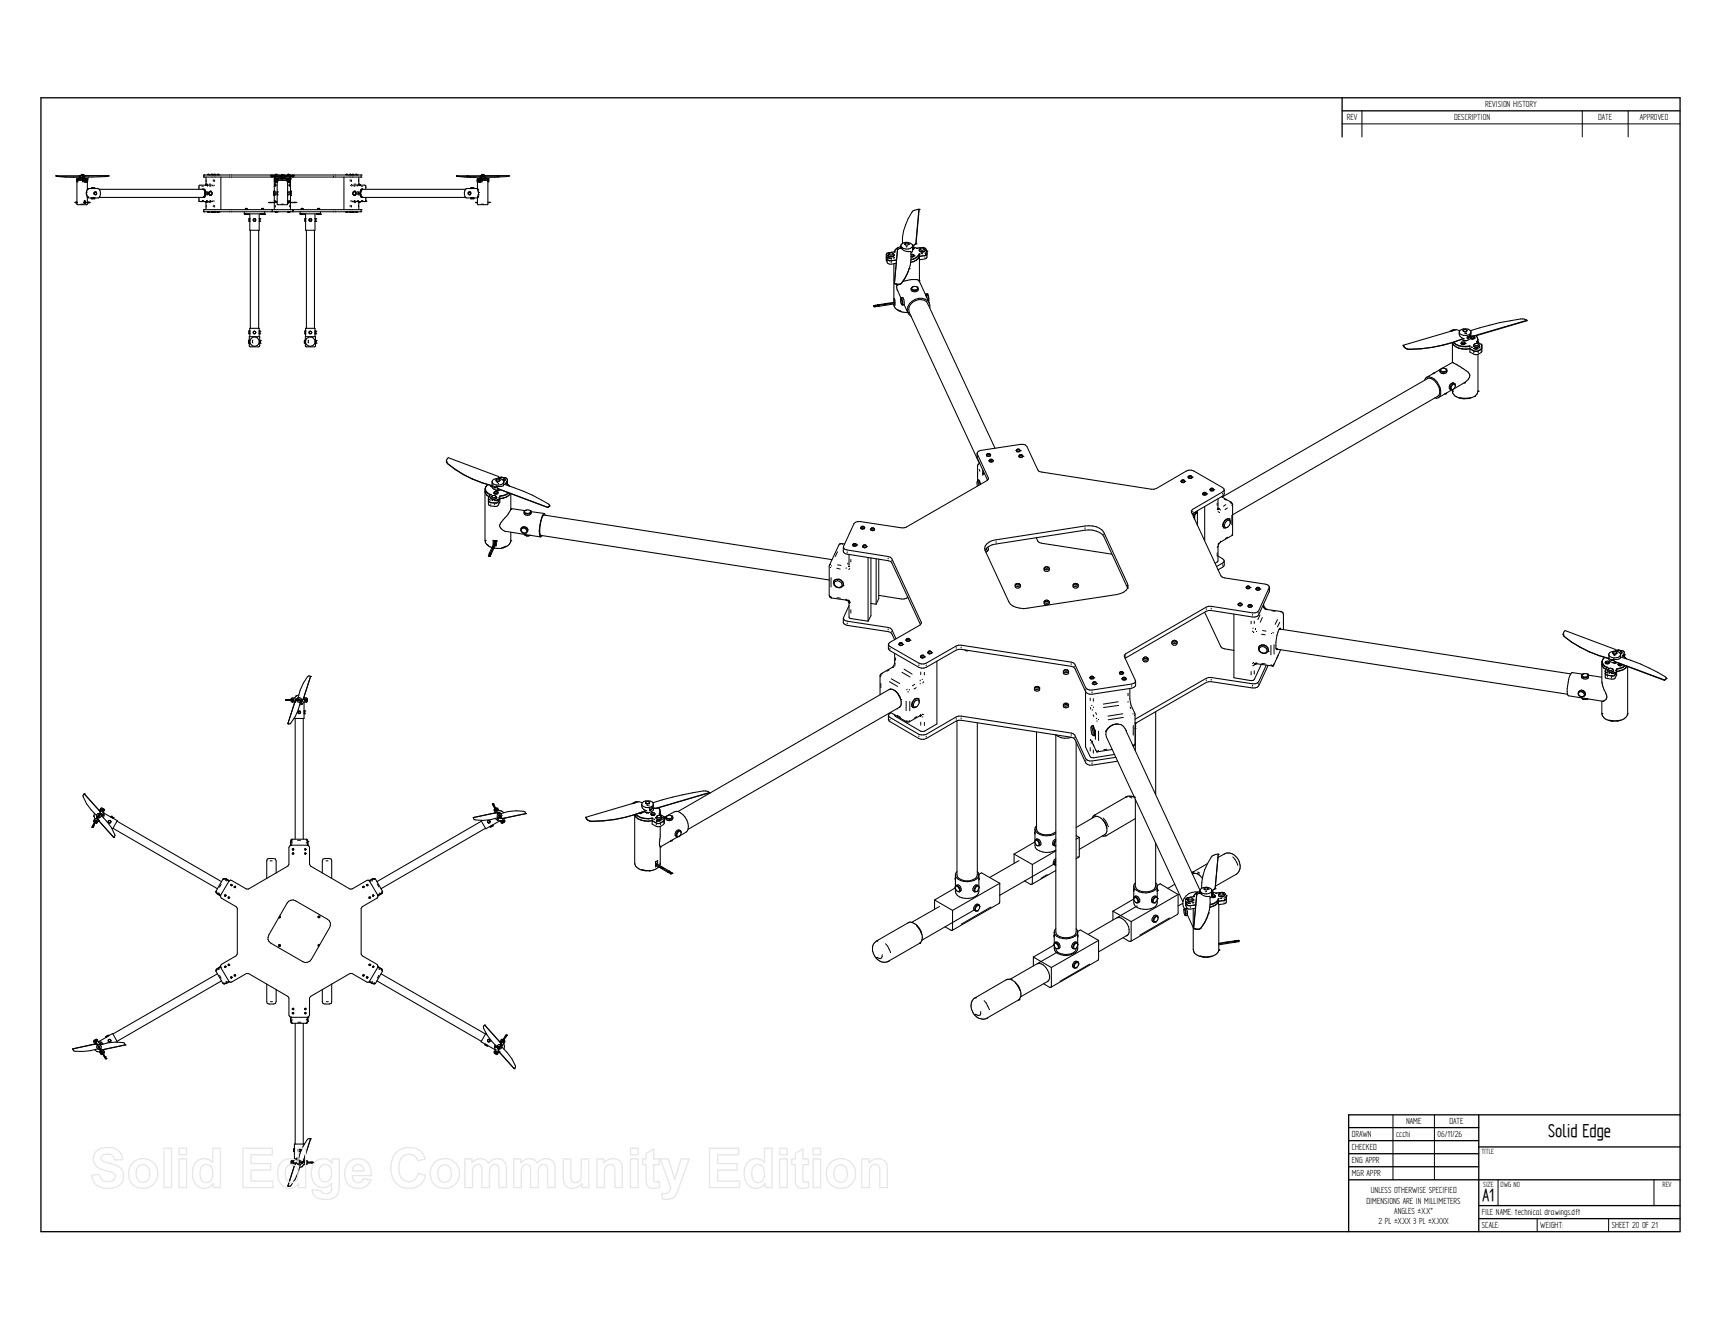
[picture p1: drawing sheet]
<svg xmlns="http://www.w3.org/2000/svg" width="279mm" height="216mm" viewBox="0 0 279 216" stroke-linecap="round" stroke-linejoin="round" font-family="sans-serif">
<defs><g id="words">
<text font-size="3.4" x="251.3" y="184.6">Solid Edge</text>
<text font-size="3.2" x="240.7" y="195">A1</text>
<g font-size="1.6">
<text x="241.1" y="17.4">REVISION HISTORY</text>
<text x="218.7" y="19.6">REV</text>
<text x="236.1" y="19.6">DESCRIPTION</text>
<text x="259.5" y="19.6">DATE</text>
<text x="266.2" y="19.6">APPROVED</text>
<text x="219.5" y="184.6">DRAWN</text>
<text x="226.7" y="184.6">ccchi</text>
<text x="228.3" y="182.5">NAME</text>
<text x="233.4" y="184.6">06/11/26</text>
<text x="235.3" y="182.5">DATE</text>
<text x="219.5" y="186.7">CHECKED</text>
<text x="219.5" y="188.8">ENG APPR</text>
<text x="219.5" y="190.9">MGR APPR</text>
<text x="221.9" y="195.4">DIMENSIONS ARE IN MILLIMETERS</text>
<text x="222.5" y="193.7">UNLESS OTHERWISE SPECIFIED</text>
<text x="226.4" y="197">ANGLES ±X.X°</text>
<text x="240.6" y="197.3">FILE NAME: technical drawings.dft</text>
<text x="223.8" y="198.7">2 PL ±X.XX 3 PL ±X.XXX</text>
<text x="240.6" y="199.4">SCALE:</text>
<text x="250.1" y="199.4">WEIGHT:</text>
<text x="261.7" y="199.4">SHEET 20 OF 21</text>
</g>
<g font-size="1.4">
<text x="240.5" y="187.3">TITLE</text>
<text x="240.8" y="192.6">SIZE</text>
<text x="243.6" y="192.6">DWG NO</text>
<text x="269.9" y="192.6">REV</text>
</g>
</g></defs>
<g fill="none" stroke="#000" stroke-width=".21">
<path d="M6.6 15.9h266.2v184h-266.2zM217.9 15.9v6.3M217.9 18h54.9M218.9 183h21.2M218.9 185.2h21.2M218.9 187.3h21.2M218.9 189.4h21.2M218.9 191.5h53.9M240.1 181v18.9M240.1 186.2h32.7M240.1 195.7h32.7M240.1 197.8h32.7"/>
<path d="M272.8 181h-53.9v18.9"/>
</g>
<g fill="none" stroke="#000" stroke-width=".16">
<path d="M221.1 18v4.2M256.9 18v4.2M264.3 18v4.2M12.5 29v.3M12.9 29h.1M13.1 33.1h.4M13.4 28.9v.1h.2v.3M13.4 28.4v.1M13.7 32.9h.1M13.9 29v.3M14.2 29h-.1v.3M32.3 30.4v.1"/>
<path d="M32.3 32.3h.1M32.8 30.2h.2M32.8 32.6h.3M32.9 30.6l-.1 .1M33.3 31.3l-.1 .4M33.5 29.2v.3M33.5 31.1v.5M33.5 33.4v.2M33.6 30.1l.1 .1M33.7 31.1v.6M33.7 32.6l-.1 .1M33.9 32.9h.3"/>
<path d="M34 29.9h.2M34 30.2h.2M34.1 32.6h.1M34.5 30.1l.1 .1M34.6 32.6l-.1 .1M34.6 29.2v.2M34.6 33.3v.3M34.7 32.6h.1M34.8 30.1h.1M34.8 29.2v.3M34.8 33.4v.2M44 28.4v.3"/>
<path d="M44.5 29.9h.2v.3h-.2M44.5 29h.2v.3M44.5 28.4v.1M44.5 28.7h.1M44.7 32.7v.2h-.2M44.7 28.7v.3M44.7 29.7v.1M44.7 31.1v.6M44.7 33.4v.2M45.6 33.1h.4M45.7 29h.3M47 28.7v.3"/>
<path d="M47 29.6v.1M47 31.1v.5M47 33.3v.3M47.2 29.9h-.2v.3h.2M47.2 32.6h-.2v.3M47.2 29h-.2v.3M47.2 28.4v.1M47.2 28.7h.1M47.7 28.4v.3M56.9 29.2v.2M56.9 33.3v.3M56.9 30.1h.1"/>
<path d="M56.9 32.6h.1M57.1 29.2v.3M57.1 33.4v.2M57.1 32.6v.1M57.1 30.1v.1M57.4 30.2h.2M57.5 32.9h.2M57.5 32.6h.2M57.5 29.9h.3M58 31.1v.5M58.1 30.1l-.1 .1M58.2 29.2v.2"/>
<path d="M58.2 31.1v.6M58.2 33.3v.3M58.5 31.2v.5M58.6 30.2h.3M58.7 32.6h.2M58.8 30.6l.1 .1M59.4 30.4v.1M59.4 32.2v.1M77.5 29h.1v.3M77.8 29v.3M78.1 33.1h.4M78.3 28.9v.1h-.2v.3"/>
<path d="M78.3 28.4v.1M78.6 29h.2M79.2 29v.3M217.9 20.1h54.9M41.1 55.2l-.1 .1 .1 .4M50.1 55.2l-.1 .1 .1 .4M142.2 49.7h.1M142.2 49.5l-.1 .1M143.9 42h.1M144.1 42.3v.1M144.1 41.1h-.1M144.2 49.2l-.6 .1"/>
<path d="M144.3 49.3l-.7 .1M144.7 42.1v.1M144.7 42.5v.1M144.8 40.9l-.2 .1M145.1 41.8h.1M145.2 41.9h-.2M145.7 50.3l.6 .2M147.1 40h.2M149.4 40.2l-.3 .1M149.6 41.2h.2M149.8 41.1h-.2M150.2 41.7v.1"/>
<path d="M150.4 40.9v.1M237.7 54.1h.2M238.1 53.8h.1M238.1 54.1v.1M238.8 56.3l.2 .1M238.9 56.3l.2 .1M239.3 57.1v.2M240 57.1v.2M240 55.7h.1M240.2 56.4v.1M240.2 56.4h.1M240.5 56.9v.1"/>
<path d="M240.5 56v.1M80.7 79.5v.1M80.8 78.1l-.1 .3h.2M81.4 77.5h.1M82.3 78.1l-.1 .2M82.4 78.1v.1M158.7 74v.1M158.7 75.6v.1M158.7 76.6v.6M159 76.2l.1 .3M159.6 77v.2M159.6 76.6v.1"/>
<path d="M236.9 64.5a3.3 3.3 0 0 0 1.9 0M79.1 88.4l.2 .2M79.5 80.5l-.1 .1M79.7 81.8v.1M79.9 81.2h.1M80 81.2h.1M80.1 88.6l-.3 .5M80.2 87.9l.1 .1M80.2 88.7l-.2 .4M80.3 81.9v.1M80.4 87.8l.1 .2M80.9 81.7h.1"/>
<path d="M81 80.7v.2M82.2 88.6l-.8 .3M134.9 93.8v1.5M134.9 96.9l.1 .2M135 91.8v.1M135.8 92.2l.6 .2M135.9 97l.5 .1M136 89.6l-.4 .7M136 91.7l.5 .1M136.3 88.3h.1M136.6 88.2l-.1 .1M136.7 88.3h.1"/>
<path d="M137.3 97.2l.1 .2M137.4 92.2v.1M137.5 89.6v.1M137.7 91.4l-.1 .2M137.8 97.4l.2 .2M138 92.3l-.2 .2M138.1 90.8v.4M138.1 99v.5M144.2 90.6v.1M144.8 91v.1M161.7 87.9v.2M176.1 85.7v.1"/>
<path d="M179.2 86.7v.1M183 95v.2M193.6 83v.1M194.4 83.2h-.2M195.8 98.8v.1M196.6 98.7v.1M197.6 81.7v.3M197.6 89.7v.6M197.7 83.1h.2M197.7 82.5l.2 .1h-.2l-.1 .2M197.7 88.7l-.1 .2M197.9 88.1l-.2 .2"/>
<path d="M198.1 82.7l.1 .1M198.2 87.8l-.1 .2M198.5 80.1v.1M198.5 91.7v.1M198.8 81l.3 .2M199 81.9l-.4 .3M199.3 82.5l-.4 .2M199.3 87.2l-.4 .2M199.7 81.5h.2M199.9 81.7v.1M200 83.7v1.5M200.1 81.9l-.1 .1"/>
<path d="M203.3 99.7v.2M204.3 99.4v.2M204.6 99.8l-.4 .8M205.1 98.3h.1M205.1 98.5v.1M205.6 98.9l-.1 .1M206 95.7v.1M206.5 99.1l.5 .1M208 99.3l-.1 .1M208.2 99.4v.1M208.4 99.7v.1M46.9 113.6h.1"/>
<path d="M46.9 113.7h.1M48.2 112.9l-.2 .2M49.1 114.2l-.1 .1M137.5 101.1v.2M142.9 109.7l.1 .2M143 111v.6M143.1 109.3h.2M143.1 109.5v.1M144.2 102.1v.1M144.4 108.8l-.4 .2M144.4 110.7l1.3 .7M144.5 105.2v.2"/>
<path d="M144.5 116.8v.1M144.7 110.2l1.3 .8M144.8 102.5v.1M144.9 108.3h.2M145.2 112.1a2.7 2.7 0 0 1 1.1 1.4M145.2 107.7l.2 .1M145.3 108l-.1 .2M145.4 106.8v.4M145.4 116.1v.2M145.6 116.1l.6 .4M145.7 115.1h.1M146.4 109.1l1.3 .8"/>
<path d="M146.8 108.6l1.3 .8M147.1 113.8v1.6M147.1 117l.1 .2M147.3 111.9l-.1 .1M147.3 117.1h.1M147.4 112.3h.1M147.6 111.9l.1 .1M147.7 113.9v1.5M147.7 117l-.1 .2M148.5 111.1l-.4 .2M148.8 111.6l-.4 .2M148.8 116.3l-.4 .3"/>
<path d="M149.2 107.9v.1M149.2 119.5v.1M149.4 110.4v.1M149.4 110.9v.1M149.5 109.1v.4M149.5 117.2v.5M149.5 116l-.1 .2 .1 .1-.2-.1M149.7 110.3h.1M149.7 116.4h.1M149.8 115.9l.1 .1M149.9 110.7l-.1 .2M150.1 109.1v.5"/>
<path d="M150.1 117.3v.5M150.4 107.9v.2M150.4 119.5v.1M155.2 105.1v.1M155.2 116.6v.2M156 105v.2M156 116.5v.2M173.9 107.7v.2M173.9 119.3v.1M174.5 108.1v.1M174.5 119.6v.2M176.3 111.9v.2"/>
<path d="M177 113.3v.4M177 114.9l.1 .2M177.2 114.5h.1M177.3 112.3v.1M177.4 115.2l-.1 .1M177.5 116l.1 .3M177.5 113.4v.4M177.5 114.8v.1M177.8 118.5v1.5M177.9 115.7l.1 .3M178.1 117.1h.1M178.1 116.6l-.1 .1"/>
<path d="M178.4 118.7v1.5M181.5 113.9l-2.4 .4M181.5 117.5a2.1 2.1 0 0 0-2 1.3M181.6 114.5l-2.4 .4M182.3 115.9l-2.4 .3M182.4 116.5l-2.5 .3M182.8 106.4v.2M182.9 118.5v.1M183.1 112.5v.4M183.1 113.9v.1M183.5 114.8l.1 .3M183.7 111.3v.1"/>
<path d="M183.9 115.8v.1M184 117.8v1.5M195.8 110.4v.1M196.6 110.3v.1M203.1 100.8v.5M203.1 109v.6M203.3 111.3v.1M203.3 102.4l.2 .3M203.4 108.1h.1M203.4 102h.1M203.5 107.6l-.2 .1M203.6 100.8v.4"/>
<path d="M203.6 108.9v.5M203.7 107.8l-.1 .1 .1-.1M203.9 107.5l.1 .2M204.3 111v.1M204.8 103h.6M204.9 107.7l.5 .1M204.9 100.2l-.3 .8M205 102.4h.5M206.3 104.8v1.5M206.6 102.7h.2M206.8 104.6v1.6M207.4 100.6l-.4 .7"/>
<path d="M207.5 106.3l-.2 .5M207.8 101l-.4 .8M207.9 101.9l-.1 .1M208.4 100.7v.5M260.7 109.1h.1M260.8 108.6l-.1 .1M261 109.2v.1M261 109.8v.1M261.2 109.3h.1M261.2 116.9l.7 .1 1.2-.1M261.3 109.2l.1 .1M261.6 109.3h.1"/>
<path d="M261.6 109.9v.1M262 106.2v.2M262 106.4h.2M262.2 109.3v.1M262.2 109.7v.1M262.3 108.8h.1M262.3 108.8v.1M262.7 105.5h.1M263.6 106.1l-.1 .2M263.6 106.2l-.1 .1M15.2 133.7v.1M15.3 132.4v.2"/>
<path d="M15.3 133.8v.1M15.9 133.3v.1M16.3 131.4v.1M16.8 132.2v.2M43.9 139.7h.3M47.4 136.2v.2h-.2M47.4 136.7v.2M48.3 136.4h.5M49.7 136.2v.2h.2M49.7 136.7v.2M52.9 139.7h.4M80.2 131l.1 .1"/>
<path d="M80.3 130.9v.1M80.8 133.1h.1M81.3 131.7h.1M102.8 130.3h.1M105 130.7h.2M105.4 130.4v.1M105.4 130.7v.2M106.1 133l.2 .1M106.2 133h.1M106.6 133.8v.1M107.2 133.8v.1M107.3 132.3l.1 .1"/>
<path d="M107.5 133.1h-.1M107.5 133l-.1 .1M107.7 132.9v.1M107.7 133.5v.1M107.8 132.6v.1M175 139.1h-.1M176.3 123.4v.2M177 121.4v.5M177.1 120.1l-.1 .1M177.1 120.6h.1M177.2 120.3v.1M177.3 123.8v.2"/>
<path d="M177.5 120.8l.1 .3M177.5 121.8v.5M179.1 133.1l.3 .4 .3 .9M179.1 132.8l.4 .4 .4 1M179.7 121.6l-.5 .1M183.4 129.4l.4 .1M183.9 120.9l.1 .2M184.2 120.9h-.1M200.2 139.1l.3 .4 .5 1M35.1 144.7l.1 .1-.1 .1M35.1 157.4l.1 .2h-.1M35.5 144.9l.1 .1"/>
<path d="M35.6 157.3l-.1 .1M35.6 158.3l.3 .5M35.9 143.6l-.3 .4M36.2 159.6h.2v.1M36.4 142.6v.2l-.2-.1M36.6 142.9l.2 .1M36.8 159.3l-.1 .1M60.4 159.3l.1 .1M60.5 143h-.1M60.7 142.6l.1 .2 .2-.1M61 159.6h-.2l-.1 .1M61.3 143.5l.2 .5"/>
<path d="M61.5 158.3l-.2 .5M61.5 157.3l.1 .1M61.7 144.9l-.1 .1M62.1 157.4l-.1 .2h.1M62.1 144.7l-.1 .1 .1 .1M104.2 141.1l1.3 .2M107.1 140.3h.1M107.2 140.8l.5 .2M107.2 140.6l.5 .3M108.7 141.6h.1M108.8 141.6h.1M143.2 155l-.1 .5-.2 .1-.5-.2"/>
<path d="M143.8 153.2l.3 .4 .5 1M148.8 150.3l.3 .4 .5 .9M160.9 147.2l-4.9 2.8M164.8 159.5l.5 .6 .3 .7M170 142l-1 .6M176.9 156.5l-4.8 2.8M189.9 149l-4.9 2.8M192.5 146.6v.1M192.7 146.6v.1M192.7 147v.1M193.3 147.2v.1M193.4 145.6l-.2 .1"/>
<path d="M193.6 146.5h.2M193.8 146.6h-.2M194.4 141.8l.3 .2M194.4 141.6l.4 .1M194.8 155.2h.1a3.3 3.3 0 0 0 1.9 0M195.7 144.7l.1 .1M197.9 144.9h-.2M198.3 145.8l-.1 .1M198.4 145.8h-.2M198.7 146.4v.1M199 145.6l-.1 .1M199.4 153l-.6 .1"/>
<path d="M199.4 152.9l-.6 .1M200.7 152.7h.1M200.9 152.8h-.2M15.7 170.7h.1M16.3 169.2h.1M16.8 171.3v.1M16.9 171.3v.1M43.9 162.6h.3M47.2 165.9h.2v.2M47.4 165.5v.2M48.3 165.9h.6M49.7 165.4v.2"/>
<path d="M49.9 165.9h-.2v.2M53 162.6h.3M80.3 170v.1M81.9 168.5l-.1 .1M81.9 169.8v.1M82 168.5l-.1 .1M159.2 164.2l-.1 .6h-.4l-.3-.2M159.8 162.4l.3 .4 .5 1M48.2 188l-.2 .1M49.1 189.3l-.1 .1M50.1 188.8h.1M50.1 188.7h.1"/>
<path d="M226.1 181v10.5M232.9 181v10.5M243.2 191.5v4.2M249.6 197.8v2.1M261.2 197.8v2.1M268.5 191.5v4.2"/>
</g>
<g fill="none" stroke="#000" stroke-width=".17">
<path d="M9.1 28.6h.1M9.1 28.5h.1M9.1 28.5h3.9M9.2 28.6l3.9 .1M9.2 28.6l3.9 .1h-.1M12.2 32.9h.1M12.2 32.9h.3M12.3 32.9h.1M12.4 32.9h.1M12.4 29v.5M12.5 29.5h.1M12.5 29.3h.1"/>
<path d="M12.5 29h.1M12.5 29.3h1.7M12.5 29v4.1l1.6 .1 .1-.3M12.5 29h1.7M12.6 29h.1M12.6 29h.4M12.7 29h.1M13 29h.1M13 28.7h.1M13 29h-.4M13 29h.2M13.1 28.7h.1"/>
<path d="M13.2 28.3h.1M13.2 29h.1M13.2 28.3h.2M13.2 28.9v.1M13.4 28.7h.1M13.4 28.4h.1M13.4 29h.1M13.4 28.6h.1M13.4 29v.5h.8v-.5M13.4 28.4h-.2v.1M13.5 28.3h.1M13.5 28.4h.1"/>
<path d="M13.5 29h.1M13.5 28.7h.1M13.5 28.4v.1M13.5 28.9v.1M13.5 29h.6M13.5 29h.2M13.5 28.6h.1M13.5 28.6h.2M13.7 32.9h.1M13.7 32.8h.1M13.7 29h.1M13.7 28.6h.1"/>
<path d="M13.7 32.7h.1M13.7 32.9h.8M13.7 28.5h.1M13.7 29h.3M13.7 28.5h3.9M13.7 28.5h-.7v.2M13.7 28.7v.2h-.7v-.2M13.8 29.5h.1M13.8 32.6v.3M13.8 32.9v.1M13.8 29.5h.2M13.8 28.5h.1"/>
<path d="M13.8 28.5l-.3 .1M13.8 32.9v-.3h-.1v.4l.1-.1M13.9 29.5h.1M14 29.5h.1M14 31.2h.1M14 31.2l.1 .4M14.1 31.7h.1M14.1 29h.1M14.1 31.7v.2M14.2 32h.1M14.2 30.8h.1M14.2 30.6h1.7a.93 .93 0 0 1 0 1.5h-1.7"/>
<path d="M14.2 30.8l-.1 .4M14.2 29.5v1.2M14.2 32v.9M14.2 29h.1M14.3 32.9h.1M14.4 32.9h.1M14.5 32.9h.1M14.8 32.3h.1M14.8 32.3h.5M14.8 32.1v.2M14.9 30.5h.1M14.9 30.5h.4"/>
<path d="M14.9 32.1h.1M15 32.1h.1M15.2 32.1h.1M15.3 32.3h.1M15.3 30.5h.1M15.3 30.5h-.5v.1M15.3 30.5v.1M15.3 32.1v.2M15.5 31.6h.1M15.5 31.2h-.2l-.1 .2 .3 .2M15.5 31.2h.1M15.5 31.2h-.2v.3l.3 .1"/>
<path d="M15.5 31.2h.2M15.7 31.2v.3l-.1 .1M15.7 31.2h-.3l-.1 .2 .2 .2M15.7 31.2l-.1 .4M16.1 32h16.9M16.1 30.7h16.9M17.6 28.5h.1M17.6 28.6h.1M17.6 28.6l-3.9 .1M32.3 32v.7h2.2M33 30.7h.1M33 32h.1"/>
<path d="M33.1 34.4h.1M33.1 30.8h.1M33.1 32h.1M33.1 28.7h.1M33.1 28.4v.3M33.1 34v.4M33.1 34h.1M33.1 31.9h.1M33.1 28.4h.1M33.1 34.4h25.5M33.1 34h25.5M33.1 28.4h12.6"/>
<path d="M33.1 28.7h12.9M33.1 30.9h.1M33.1 31.8h.1M33.2 30.9h.1M33.2 31h.1M33.2 31.7h.1M33.2 31.8h.1M33.2 31.1h.1M33.2 31.2h.1M33.2 31.6h.1M33.2 31v.1M33.2 31.5v.1"/>
<path d="M33.2 31.2l.1 .1M33.3 31.3h.1M33.3 31.5h.1M33.3 31.4v.1M33.3 32.7h.1M33.4 32.7h.1M33.4 30.1h.1M33.4 32.8h.1M33.4 30h.1M33.4 32.9h.1M33.4 29.9h.1M33.4 28.7v1.2"/>
<path d="M33.4 32.9v1.1M33.7 28.4h.1M33.7 34.4h.1M33.7 34.4h.3zM33.8 28.3l.2 .1h-.3zM34 28.4h.1M34 34.4h.1M34 31.2l.2-.1 .2 .1v.4l-.2 .1-.2-.1v-.2zM34.2 31h.1M34.2 31.7h.1M34.2 31l-.3 .4 .1 .2 .2 .1M34.3 28.4h.1"/>
<path d="M34.3 34.4h.1M34.3 34.4h.2M34.3 28.3l.2 .1h-.2zM34.3 34.5h.2M34.5 34.5h.1M34.5 30.1h-2l-.2 .1v.5M34.5 28.4h.1M34.5 34.4h.1M34.7 28.4h.1M34.7 34.4h.1M34.7 34.4h.3M34.8 28.3l.2 .1h-.3z"/>
<path d="M34.8 34.5h.1M34.9 34.5h.1M35 28.4h.1M35 34.4h.1M35.3 28.4h.1M35.3 34.4h.1M35.3 28.4v-.1l.3 .1zM35.3 34.4h.3zM35.6 28.4h.1M35.6 34.4h.1M35.9 28.7v5.3M39.7 34.7h.1"/>
<path d="M39.7 34.8h.1M39.7 34.4v.3M39.7 34.8h.6M39.8 33.9h.3M39.8 33.9l.1-.1 .2 .1M39.8 33.9v.1M40.1 33.9v.1M40.3 34.8h.1M40.4 35.5h.1M40.4 35.9h.1M40.4 35.5v.4h.2M40.4 35.5h.2"/>
<path d="M40.6 34.7v2.7h1.5v-2.7M40.6 37.4v15.9M41.1 35.6l.2-.1h.1l.1 .2-.1 .2h-.1l-.2-.1zM41.1 35.6l.2-.1 .2 .2-.2 .2zM42 37.4v15.9M42.1 35.5h.1v.4M42.1 35.9h.1M42.2 35.9h.1M42.2 35.5h.1M42.2 35.5v.4M42.3 34.7h.1M42.5 33.9h.3"/>
<path d="M42.5 33.9v-.1l.3 .1M42.5 33.9v.1M42.8 33.9v.1M42.9 34.8h.1M43 34.8h.1M43 34.4v.3h-3.3M43 34.8h-.7h.6M43.6 32.9h.1M43.6 32.9h.9M43.9 32.9h.1M44 28.5h.1M44 28.5l2 .2-.5-.1"/>
<path d="M44 28.5l1.5 .1M44 28.5l1.2 .2M44.2 28.4v.1M44.2 28.6v.1M44.2 34v.4M44.4 31.1l.1-.1v.7zM44.5 31.7h.1M44.5 29h.1M44.5 31h.1M44.5 28.7v5.3M44.5 32.6l.1 .1M44.5 29.3h2.7"/>
<path d="M44.5 29h2.7M44.6 32.7h.4M44.6 29h.1M44.6 29h.4M44.7 29h.1M44.7 29h.3M44.7 28.4h.1M44.7 34.4h.1M44.7 29.5h.1M44.7 32.6l-.1 .1M44.7 34.4h.3zM44.7 29.5h.2"/>
<path d="M44.8 28.3l.2 .1h-.3zM44.9 29.5h.1M45 31.6h.1M45 31.2v.4M45 28.4h.1M45 34.4h.1M45 29h.1M45 31.2h.1M45 30.1h-.4l-.1 .1M45 29.5v3.6l.1 .1 1.6-.1v-3.6M45.1 29h.1M45.1 29v.5h-.6"/>
<path d="M45.5 29h.1M45.5 28.6h.1M45.5 29h.2M45.5 28.6v-.1h.7v.1M45.7 28.3h.1M45.7 29h.1M45.7 28.9v.1M45.7 28.3h.3M46 28.4h.1M46 28.4h-.3v.1M46 28.4v.1M46 28.9v.1"/>
<path d="M46 28.4h12.6M46 28.7h.1M46.2 28.7h.1M46.2 29h.1M46.2 28.6h.1M46.2 29h.2M46.2 29h.3M46.2 28.7v.2h-.7v-.2M46.3 28.7h.1M46.5 29h.1M46.5 28.5h.1M46.5 28.7h12.1"/>
<path d="M46.5 28.5h1.2M46.5 28.5l-.3 .1M46.6 29h.1M46.6 29v.5h.6M46.7 32.6h.1M46.7 33h.1M46.7 28.4h.1M46.7 34.4h.1M46.7 29h.1M46.7 31.6h.1M46.7 31.2h.1M46.7 30.1h.3l.2 .1"/>
<path d="M46.7 28.4l.1-.1 .2 .1zM46.7 32.9h1.3M46.7 34.4h.3zM46.7 29h.4M46.7 31.2v.4M46.8 29.5h.1M46.8 29.5h.2M46.9 29.5h.1M47 28.4h.1M47 34.4h.1M47 29.5h.1M47 29h-.3"/>
<path d="M47.1 29h.1M47.2 29h.1M47.2 31.7h.1M47.2 32.6l-.2 .1h-.3M47.2 28.7v4.2M47.2 32.9v1.1M47.2 31h.1M47.2 31l.1 .1-.1 .6zM47.5 28.4v.1M47.5 28.6v.1M47.5 34v.4M47.7 28.5h.1"/>
<path d="M47.7 28.5l-1.5 .2M47.8 32.9h.1M48 32.9h.1M48.7 34.7h.1M48.7 34.4v.3M48.7 34.8h.7zM48.9 33.9h.3M48.9 33.9v-.1l.3 .1M48.9 33.9v.1M49.2 33.9v.1M49.4 34.8h.1M49.5 35.9h.1"/>
<path d="M49.5 35.5v.4M49.5 35.5h.1M49.5 35.5v.4h.1M49.6 34.7v2.7h1.5v-2.7M49.7 37.4v15.9M50.2 35.6l.1-.1h.2l.1 .2-.1 .2h-.2l-.1-.1zM50.2 35.6h.3l.1 .1-.1 .2h-.2zM51.1 37.4v15.9M51.1 35.5h.2v.4M51.1 35.9h.2M51.3 35.9h.1M51.3 35.5h.1"/>
<path d="M51.4 34.7h.1M51.4 34.8h.1M51.4 34.8h.6M51.6 33.9h.3M51.6 33.9v-.1l.3 .1M51.6 33.9v.1M51.9 33.9v.1M52 34.8h.1M52 34.4v.3h-3.3M55.8 28.7v5.3M56.1 28.4h.1M56.1 34.4h.1"/>
<path d="M56.1 34.4h.3zM56.2 28.3l.2 .1h-.3zM56.4 28.4h.1M56.4 34.4h.1M56.7 28.4h.1M56.7 34.4h.1M56.7 28.4l.1-.1 .2 .1zM56.9 34.5h.1M57 28.4h.1M57 34.4h.1M57 34.4h-.3l.2 .1M57.1 28.4h.1"/>
<path d="M57.1 34.4h.1M57.1 28.4l.1-.1 .2 .1zM57.2 32.7h2M57.2 30.1h2l.2 .1v.5M57.4 34.5h.1M57.4 31.2l.1-.1 .2 .3-.2 .3-.2-.3zM57.4 28.4h.1M57.4 34.4h.1M57.4 34.4h-.3l.3 .1M57.5 31.7h.1M57.6 31h.1M57.6 31l.1 .2"/>
<path d="M57.7 28.4h.1M57.7 34.4h.1M57.7 34.4h.3M57.8 28.3l.2 .1h-.3zM57.8 31.3l-.1 .4h-.3l-.1-.2 .1-.4 .1-.1 .2 .1 .1 .3-.1 .2-.1 .1M58 28.4h.1M58 34.4h.1M58 32.6l.1 .1M58 34.4l-.2 .1M58.1 32.7h.1M58.2 32.6l-.1 .1M58.3 32.9h.1"/>
<path d="M58.3 32.8h.1M58.3 30h.1M58.3 29.9h.1M58.3 28.7v1.2M58.3 32.9v1.1M58.3 32.7h.1M58.3 30.1h.1M58.4 32.7h.1M58.4 30.1h.1M58.4 31.4h.1M58.4 31.4l.1 .1M58.5 31.7h.1"/>
<path d="M58.5 31.6h.1M58.5 31.5h.1M58.5 31.2h.1M58.5 31.1h.1M58.5 31.1v.1M58.5 31.2v.1M58.5 31.6v.1M58.5 31.8h.1M58.5 31h.1M58.5 30.9h.1M58.5 31.9h.1M58.6 34.4h.1"/>
<path d="M58.6 32h.1M58.6 30.8h.1M58.6 28.7h.1M58.6 34h.1M58.6 30.7h.1M58.6 28.4h.1M58.6 28.4v.3M58.6 34v.4M58.7 32h.1M58.7 30.7h.1M58.8 32h.1M58.8 32h16.8"/>
<path d="M58.8 30.7h16.8M59.4 32.7h.1M59.4 32.6h.1M59.4 32v.6M59.4 32.6l-.2 .1M59.4 32.7h-.2M74.1 28.6h.1M74.1 28.5h.1M74.1 28.6h.2M74.1 28.5h3.9M74.3 28.6l3.7 .1M74.3 28.6l2.1 .1"/>
<path d="M75.7 28.6h.1M75.8 28.6h.1M75.8 28.7h.1M75.8 28.6l2.2 .1M75.8 28.7h.6M76 28.5l-.2 .1M76 31.2h.3l.1 .2-.2 .2h-.1zM76.1 31.2h.2l.1 .1v.2l-.2 .1-.2-.1v-.2zM76.2 31.6h.1M76.2 31.2h.1M76.2 31.2h.2l.1 .2-.3 .2M76.4 32.3h.1"/>
<path d="M76.4 32.1v.2M76.5 32.1h.1M76.5 30.6h.1M76.5 30.5h.1M76.5 30.5h.3M76.6 32.1h.1M76.8 32.1h.1M76.8 32.3h.1M76.9 30.5h.1M76.9 32.1v.2h-.5M76.9 30.5h-.5v.1M76.9 30.5v.1"/>
<path d="M77.2 32.9h.1M77.4 32.9h.1M77.5 29.3h1.7M77.5 29v.5h.8v-.5M77.5 30.7h.1M77.5 30.8h.1M77.5 32h.1M77.5 29h.1M77.5 29h1.7M77.5 30.6h-1.7a.93 .93 0 0 0 0 1.5h1.7M77.5 29.5v1.2M77.6 30.8h.1"/>
<path d="M77.6 31.9h.1M77.6 32h.1M77.6 30.9l.1 .3M77.6 31.6h.1M77.6 29h.1M77.6 31.7v.2M77.6 29h.6M77.7 31.2h.1M77.7 31.3l-.1 .3M77.7 29.5h.1M77.7 29.5h.2M77.9 29.5h.1"/>
<path d="M78 29h-.4M78 29h.1M78 28.7h.1M78 29h.2M78.1 28.6h.1M78.1 28.7h.1M78.1 28.5h.1M78.1 28.5h4.5M78.2 28.6h.1M78.2 28.6l.5 .1M78.2 28.4h.1M78.2 28.3h.1"/>
<path d="M78.2 29h.1M78.2 28.3h.3M78.2 28.4v.1M78.2 28.9v.1M78.3 29h.1M78.3 28.4h.2M78.5 28.4h.1M78.5 29h.1M78.5 28.4v.1M78.5 28.9v.1M78.5 29h.6M78.5 29h.2"/>
<path d="M78.7 29h.1M78.7 28.5h.1M78.7 28.5h-.7v.4h.7v-.2M78.7 29h.3M79.1 29h.1M79.2 29h.1M79.2 29.3h.1M79.2 29.5h.1M79.2 29v4.1l-1.6 .1-.1-1.2M79.2 32.9h.3M79.2 29v.5M79.4 32.9h.1"/>
<path d="M79.5 32.9h.1M80.7 28.5h.1M80.7 28.5l.3 .1M80.8 28.5l.1 .1M80.9 28.7h.1M80.9 28.7h-.6M81 28.6h.1M82.6 28.5h.1M82.6 28.6h.1M82.6 28.6l-1.7 .1h-2.2M146.5 39.5a8.8 8.8 0 0 1 1.7-5.3l1-.2-.5 5.5-.5 .4M146.9 39.7h.1"/>
<path d="M146.9 39.6h.1M146.9 39.5h.5l.1 .2-.5 .1zM147.5 39.6h.1M148.2 39.9a1.12 1.12 0 0 1-1.9 .1l-.9 .5M148.2 39.9a1.18 1.18 0 0 0-1.9-.1v.5M148.2 39.9v.4M148.7 39.6h.1M148.7 39.6l-.5 .4M149.2 34h.1M149.2 34l-.5 5.6M40.3 55.7h.1M40.3 55.3v.4"/>
<path d="M40.4 55.2h.1M40.4 55.2v.5h.1M40.4 53.7h.1M40.4 54.2h.1M40.4 53.7v.5M40.4 53.7h.2M40.4 54.2h.2M40.5 54.7h1.7l-.1 1.6h-1.6zM40.6 54.7v-1.4h1.5v1.4M41.3 53.8l.2 .2-.2 .2M41.3 53.8l-.2 .1v.2l.2 .1M41.3 53.8l-.2 .1 .2 .3"/>
<path d="M42.1 53.7h.1v.5M42.1 54.2h.1M42.2 54.2h.1M42.2 55.2v.5M42.2 55.7h.1M42.2 53.8h.1M42.2 53.8v.4M42.3 55.3h.1M42.3 55.3v.4M49.4 55.7h.1M49.4 55.3v.4M49.4 55.2h.1"/>
<path d="M49.4 55.2h.2M49.4 55.2v.5h.2M49.5 54.2h.1M49.5 53.8v.4M49.5 53.7h.1M49.5 53.7v.5h.1M49.6 54.7h1.6v1.6h-1.6zM49.6 54.7v-1.4h1.5v1.4M50.3 53.8h.2l.1 .2-.3 .2M50.3 53.8l-.1 .1v.2l.1 .1M50.3 53.8l-.1 .1 .1 .3M50.3 53.8l.3 .2"/>
<path d="M50.5 54.1l-.2 .1M51.1 53.7h.2v.5M51.1 54.2h.2M51.2 55.2h.1v.5M51.2 55.7h.1M51.3 54.2h.1M51.3 53.8h.1M51.3 55.7h.1M51.4 55.3h.1M51.4 55.3v.4M141.9 49.7h.1M141.9 49.6h.1"/>
<path d="M141.9 49.6v.1M141.9 49.8h.1M141.9 49.7v.1M142.5 49.5h.1M142.5 49.5v.1M142.5 49.5l-.6 .1v.2M142.6 49.7h.1M142.6 49.6h.1M142.6 49.6v.1M142.6 49.7l-.7 .1M142.6 49.6l-.7 .1M143.9 41.7h.1"/>
<path d="M143.9 41.7l.2 .4 .3 .2 1.1-.1M144.1 41.7l.6 .3M144.1 41.7l.3 .2h.3M144.2 41.4a.57 .57 0 0 0 1 0M144.3 41h.1M144.3 41l-.4 .2v1.1l.2 .4 .3 .2 1.1-.1M144.4 41.1l.3-.1 .3 .2a.35 .35 0 0 1-.4 .2 .35 .35 0 0 1-.2-.3zM144.4 41.1l-.2 .3M144.9 41.1l.3 .3M145.1 42.8v6.3M145.1 49.3a1.7 1.7 0 0 0 1.8 1.4h.4M145.2 40.9h.1"/>
<path d="M145.2 49.1v-.6l.1 .2v.9l-.1-.3M145.2 40.9l-.9 .1M145.2 46.1h.1M145.3 49.1l-2.8 .4M145.3 49.1l-2.7 .5M145.3 49.3l-2.7 .4M145.4 40.5l-.2 .4M145.6 46.3h.1M145.6 46.3v.6l.7 1.5M145.7 46.2h.1M145.7 40.5h.1M145.7 40.5l-.5 5.6"/>
<path d="M146.2 40.2v.1M146.2 40.1h.1M146.2 40.1v.2M146.3 48.5h.1M146.3 40.3h.1M146.3 40.2h.1M146.3 40.1h.1M146.3 48.5l-.1 .5 .2 .4M146.3 40.3l-.6 .2M146.3 48.4h.1M146.3 48.3l.3 .1 .2 .7-.1 .4h-.2M146.3 48.5l.1 .9"/>
<path d="M146.3 48.4l-.1 .1M146.3 40.3a1.42 1.42 0 0 0 1.6 .5 6.7 6.7 0 0 1-1.7 5.3l-1-.1 .5-5.5M146.3 48.4l.3 .7-.1 .4M146.4 49.4l.1 .1M146.4 49.4h.1M146.5 49.5h.1M146.8 49.4l.6 1.4M147.3 50.7h.1M147.6 43.6h.1M147.6 43.6a6 6 0 0 1-1.4 2.5h-1M147.9 41.3h.1M147.9 41.3h.4"/>
<path d="M147.9 46.9a.69 .69 0 0 0 1.2 0M148 46.7a.6 .6 0 0 1 1 .1 .52 .52 0 0 1-.5 .3 .52 .52 0 0 1-.5-.4zM148.1 46.6l-.2 .3M148.1 46.6h.1M148.2 40.4h.1M148.2 40.3h.1M148.2 40l.6 .3M148.2 40.4v.3l-.3 .4M148.3 40.3h.1M148.3 41.3l.1 .2-.1 .1-.4 .1M148.3 41.3v.1v.1h-.4M148.3 40.3v.1"/>
<path d="M148.4 41.5h.1M148.4 41.5l-.3 .2h-.2M148.8 40.3h.1M148.9 46.6h.1M148.9 46.6l.2 .2v.2a.61 .61 0 0 1-.7 .4 .61 .61 0 0 1-.5-.5M149.2 45.6h.1M149.2 45.6l-.1-.1a4.2 4.2 0 0 0-2.5 .2M149.2 40.6h.1M149.2 45.6l1.7 3.6M149.2 41.2a1.74 1.74 0 0 1-1.3 1M149.2 40.6a.56 .56 0 0 0 .5 .4 .56 .56 0 0 0 .5-.4M149.3 41.2h.1"/>
<path d="M149.3 41.2v4.6M149.3 41.2a1.74 1.74 0 0 1-1.4 1M149.4 40.4a.46 .46 0 0 1 .7 0 .42 .42 0 0 1-.7 .1zM149.5 40.3l-.3 .3M149.7 40.2h.1M149.7 40.2l.6 .1M149.7 40.2l-.9 .1M149.9 40.3l.3 .2a.5 .5 0 0 1-.4 .4 .5 .5 0 0 1-.5-.2l-.1-.1M150.2 40.6h.1M150.2 47.8h.1M150.2 47.8l.3 .5M150.3 48h.1"/>
<path d="M150.3 40.4l.2 .4M150.3 48l.1 .2M150.5 40.8h.1M150.5 47.7h.1M150.5 41.2l-.1 .2-1.1 .2a1.71 1.71 0 0 1-1.5 1M150.5 40.8l-.1 1.1-1.1 .3M150.5 40.9l-.3 .2M150.5 47.7l.2 .4v.7M150.5 47.7l-.3 .1M150.5 47.7l.2 .2M150.7 48v.8M150.7 48.8h.1"/>
<path d="M150.9 49.2l.1 .8M150.9 49.2a2.03 2.03 0 0 0-2.2-.7 2.03 2.03 0 0 0-1.4 1.7l.3 .9 .4 .3M227.8 56.1h.1M227.8 56.1a1.02 1.02 0 0 0 1 .6l1.9-.1 1.8-.2M233.8 60l-2.2 1.3M233.9 59.9l-.1 .2a.57 .57 0 0 0 .5 .6 .57 .57 0 0 0 .6-.6M234 59.9h.1M234.1 59.8a.5 .5 0 0 1 .7 .4 .67 .67 0 0 1-1-.1l.1-.2M234.1 59.8l-.2 .1M234.7 59.9h.1M234.7 59.9l.2 .2M235.6 53.7h.1"/>
<path d="M235.8 53.7h-.1M235.8 58.8h.1M235.8 58.8l-1.7 1M235.8 58.8l1.3 .7 1.3 1a.72 .72 0 0 1-.1 1.1l-.6 .5M236 55.6a2.6 2.6 0 0 0 2.6 .6M236 55.6l-3.5 .8M236 55.6a2.71 2.71 0 0 0 2.6 .5v1l.7 .4a1.01 1.01 0 0 0 1.3-.5v-1l-.1-.1M236.1 53.6l-.4 .1M236.3 53.6l-.3-.1-.7 .3M236.9 53.9a1.12 1.12 0 0 0 1.9 .1M236.9 53.9a.86 .86 0 0 0 .7 1l-1.6 .6-3.5 .9M237 53.7l-.1 .2"/>
<path d="M237 53.7a1.33 1.33 0 0 1 1.8 .1v.6l-.3 .1M237 53.7l-.6-.2-8.6 2.5a1.02 1.02 0 0 0 1 .7l3.7-.3M237.2 55.7h.1M237.2 55.7l.1 .2 .2 .1 .4-.2M237.4 55.5l-.2 .2M237.4 55.5l-.1 .1a.32 .32 0 0 0 .5 0l-.1-.1M237.4 55.5h.3M237.5 53.6l.1 .2 .3 .1 .2-.1 .1-.2M237.5 55.2l.2 .1 .5-.1M237.6 55h.1M237.6 55l-1.6 .6M237.6 53.5h.5l.1 .1-.1 .2h-.5l-.1-.2z"/>
<path d="M237.7 55.5l.2 .2-.1 .1h-.5M237.9 55.8h.1M238.1 54.4l.3 .4M238.2 54.8h.1M238.2 54.9h.1M238.3 54.8h.1M238.3 54.7h.1M238.3 54.8v.1l.1-.1M238.3 54.9h.1M238.5 54.5h.1M238.5 54.6h.1M238.5 54.5h.8"/>
<path d="M238.5 54.6h.8M238.8 54.7h.1M238.8 54.7a1.05 1.05 0 0 1-1.6 .4M238.8 54.6v.1M238.9 54.7h.1M238.9 54.6h.2l.2 .2-.4 .1-.1-.2zM239.2 54.7l.2 .1a.44 .44 0 0 1-.6 .1M239.3 56.6l.2 .1 .5-.1M239.3 54.5v.1M239.3 56.6h.6M239.4 54.9h.1M239.4 54.9a.39 .39 0 0 1-.6 0"/>
<path d="M239.4 55.8h.5l.1 .2a.42 .42 0 0 1-.6-.1zM239.5 55.8l-.3 .2v.2a.64 .64 0 0 0 1-.2M239.6 54.5l.3 .3M239.7 55.5h.1M239.8 55.5h.1M239.8 55.5l.7 .4M239.9 54.8v.4l-.2 .3M239.9 54.8v.4l-.1 .3M239.9 55.5v.1M239.9 55.1v.5M239.9 57.5v6M239.9 55.8l.3 .2"/>
<path d="M240.2 56v.1a.57 .57 0 0 1-1 0M240.5 55.9h.1M240.6 56.5a1.08 1.08 0 0 1-1.3 .5l-.7-.4a2.41 2.41 0 0 1-2.8-1v3.3M240.6 56.2l-.1 .1M247.9 52l-.7-.2a39.7 39.7 0 0 0-8.5 1.9M247.9 52l-8.6 2.5M247.9 52l-8.6 2.6M72.5 75h.1M72.5 75l.1 .3a16.8 16.8 0 0 0 5.6 3.1M78.2 78.4l1.7 .5M78.7 79.8l.3 .6 .4 .2M78.7 79.4v8.4"/>
<path d="M78.7 79.4l.1 .3 .7 .6M79.2 78.7a.76 .76 0 0 0 0 1.3l.4 .3M79.2 78.7l-.3 .3-.2 .4M79.6 78.8h.1M79.6 78.9l.3 .1M79.6 78.8l.3 .2M79.9 78.2a1.12 1.12 0 0 0 1.9 .1M79.9 79l.1 .2 .5 .3M79.9 78.2v.7M79.9 78.9v.1M79.9 78.9h.1M80.2 80v.1a.42 .42 0 0 0 .7 0v-.1"/>
<path d="M80.2 80l.1 .1 .2 .1 .4-.2M80.2 79h.1M80.2 79.1h.1M80.2 79l.1 .2M80.2 79h.1l.1 .2M80.2 79v.2h.1M80.3 79.2h.1M80.3 79.8l-.1 .2M80.5 79.5l.2 .1 .5-.1M80.5 77.9h.1M80.5 77.9l.2 .3 .3-.1 .2-.2M80.5 77.9a.38 .38 0 0 1 .7 .1 .38 .38 0 0 1-.7-.1z"/>
<path d="M80.6 79h.1M80.6 79l.2 .3 8.1 3M80.6 79l.2 .3M80.7 79.8h.1M80.7 79.8l.2 .2M80.8 79.3h.1M80.8 79.3l8.1 3.1M81 77.6l-.1-.3-8.1-3a.6 .6 0 0 0-.2 .9 17.9 17.9 0 0 0 5.6 3.2M81.1 77.7h.1M81.2 77.9h.1M81.2 79.5h-.7M81.3 77.6a.47 .47 0 0 1 .7 .4l-.2 .1"/>
<path d="M81.3 77.6l-.1 .1M81.3 77.6h-.1M81.4 77.5h.1M81.4 77.5h-.5M81.4 77.5l.6 .1M81.6 77.9a1.18 1.18 0 0 0-1.7 .3M81.6 77.9l.2 .2v.6a1.09 1.09 0 0 1-1.2 .3M81.7 78.6a27.8 27.8 0 0 1 7.5 3.4v.1M81.8 77.6l-.2 .3M82 78l-.3 .1M82 77.6h.1M82 77.9h.1"/>
<path d="M82 77.6h.3l.1 .2v.8M82.1 78.4h.1M82.4 78.3l-.1 .2 .4 .4-.6-.5M158.6 73.6l.1 .8 1.6 3.5M158.7 78.1l.2-.2 .2 .8M158.8 77.9l.2 .1 .2 .6M158.9 78.7l-.2-.6v.8M159 75.2l-.2 .2-.1 .2v2.5M159.6 76.8h.1M159.6 76.9h.1M159.6 77h.1M159.6 76.3v.5"/>
<path d="M160.1 73.8v.1a.42 .42 0 0 0 .7 0v-.1M160.1 73.8l.1 .2h.3h.2l.1-.2M160.3 73.7l.1-.1 .3 .1-.1 .1zM160.4 73.7l-.3 .1M160.6 74.8a.42 .42 0 0 0 .6 0M160.6 74.8l.3 .2 .3-.2M160.6 73.7l.2 .1M160.7 74.6l.1-.1 .3 .1-.1 .1zM160.8 74.5l-.2 .3M161 74.5l.2 .3M161.5 72.8l-10.9-23.5a1.69 1.69 0 0 0-2.8 .1l-.2 .5v.8l11.4 24.5M165 73.1h.1"/>
<path d="M165 73.2l.1 .1 .2 .1 .4-.2M165.2 72.9l-.2 .2M165.4 74h.1M165.5 74.2h.4M165.5 73h-.4l.3-.1 .3 .2a.42 .42 0 0 1-.7 0M165.6 73.9l.1-.1 .2 .1-.1 .1zM165.6 73.8l-.2 .2M165.7 73.2h.1M165.9 73.8l.2 .2-.2 .2-.2 .1-.2-.1-.1-.2M166.1 74.1h.1M191.7 78.1h.1M191.7 78.1l.1 .2 .3 .1 .2-.1 .1-.2"/>
<path d="M191.9 77.9l-.2 .2M192 77.9h.2v.2h-.2l-.1-.1zM192.2 77.9l.2 .2-.1 .1h-.5l-.1-.1M192.4 78.1h.1M192.9 77.4h.1M192.9 77.5l.3 .2 .3-.1v-.1M193.1 77.2l.3 .1-.1 .1-.3-.1M193.1 77.2l-.2 .2M193.1 77.2l-.1 .1M193.3 77.2l.2 .2a.42 .42 0 0 1-.6 0M193.5 77.5h.1M195.5 79.9l-.3 .2"/>
<path d="M196.4 79.5h.1M196.4 79.5l.1 .2h.3h.2l.1-.2M196.6 79.3l.1-.1 .2 .1-.1 .1zM196.6 79.2l-.2 .3M196.8 79.2l.3 .3-.1 .1h-.5l-.1-.1M197.1 79.5h.1M198.8 79.5v.7l-.3 .3-5 2.9M231.3 61.7a.75 .75 0 0 1 1.2-.4 2.7 2.7 0 0 1 1.3 3l-.3 .3M232.7 60.6l-.1 .1M232.8 60.5h.1M233 60.5l-.3 .2M233.5 64.6h-.6"/>
<path d="M234.7 63.9h.1M234.7 63.9l-.2 .1M234.9 63.8l-.3 .2M234.9 60.1a.72 .72 0 0 1-1.1 .1M235.7 63.3l-2.2 1.3M235.8 63.5h.1M235.8 63.6h.1M235.8 63.3v.2M235.8 63.5v.1M235.8 63.6l.2 .4a2.89 2.89 0 0 0 3.4 .3M235.9 63.2l-.3 .1M236.1 62.3a.58 .58 0 0 0-.7 .2 .58 .58 0 0 0 .2 .8"/>
<path d="M236.3 62.5l-.1-.2-.1-.1a.69 .69 0 0 0-.5 1.1M236.3 62.5v.2l-.4 .5M236.3 62.5l-.1-.1a.53 .53 0 0 0-.5 .3 .53 .53 0 0 0 .1 .5h.1M237.7 62.1h.1M237.7 62.1l-1.6 1M239.4 64.3h.1M239.9 63.5h.1M239.9 63.5l-.1 .4-.4 .4M78.8 87.7h.1M78.8 87.8a1.36 1.36 0 0 0 1.1 1.1M79.3 90.3h.1M79.3 80.8h.1"/>
<path d="M79.3 81l.4 .2M79.3 90.2h.1M79.4 90.3h.1M79.5 89.8h.1M79.5 90.3h.1M79.5 89.8l-.2 .4M79.5 90.2h.1M79.5 89.8l.1 .1M79.5 89.8l-.1 .1M79.5 89.8v.1M79.5 89.9h.1M79.5 80.3h.1"/>
<path d="M79.5 89.9l-.1 .4M79.5 80.3l-.2 .5M79.6 80.3h.1M79.6 89.9h.1M79.6 89.9l-.1 .4M79.7 89.8v.2M79.7 89.8l-.1 .1M79.7 89.8l-.2 .5v-.1M79.9 80.5l.4-.1 .2 .3-.4 .1-.3-.2zM79.9 80.5l-.2 .2v.2a.64 .64 0 0 0 .9-.2M80.2 87.9l.1 .1M80.2 87.8v.5"/>
<path d="M80.3 88h.1M80.3 87.9h.1M80.3 87.8h.1M80.3 87.8v.2M80.3 87.9l-.9 1.9M80.4 87.8l-.1 .1M80.4 80.5l.2 .2M80.5 88.3l.1 .1M80.5 87.9h.1M80.5 87.8h.1M80.5 87.8v.2M80.5 87.9l-.9 2"/>
<path d="M80.6 87.8h.1M80.6 87.8l-.5-.1v.8M80.6 87.8v.8h-.3M80.6 88.2l-.8 1.7M80.6 87.8l-.1 .1M80.6 80.7v.1a.57 .57 0 0 1-.9 0M80.9 81.1l-.6 .1M80.9 81.1l-.1 .1-.5 .1M81.2 80.6h.1M81.2 80.6v.9l-.4 .6a1.47 1.47 0 0 1-1.5-.3v-.9M82.5 80l-.3 .3-1.1 .2M82.6 80l-.4 .3-1 .3"/>
<path d="M82.8 80.1a1.92 1.92 0 0 1-1.6 .8l-.4 .7a1.47 1.47 0 0 1-1.5-.3M82.9 82.7h.1M82.9 82.7l-.4 .7-1.3 1.8a1.16 1.16 0 0 0 1 1.1l5.6 .9M82.9 87.7v.1M82.9 87.8h.1M82.9 80.1v2.5M82.9 86.4v1.4M82.9 82.5l2.3 .4M82.9 87.8a2.21 2.21 0 0 1-2.7 1.2M84.6 85.9a.56 .56 0 0 0 .3 .6 .56 .56 0 0 0 .7-.2M84.6 85.9a.56 .56 0 0 1 .7-.3 .56 .56 0 0 1 .3 .7M84.6 85.9a.57 .57 0 0 1 .7-.2 .57 .57 0 0 1 .3 .6"/>
<path d="M84.6 85.9a.5 .5 0 0 1 .7-.1 .5 .5 0 0 1 .2 .6 .53 .53 0 0 1-.6 .1 .53 .53 0 0 1-.3-.6zM85.1 86.7l.4 .3M85.2 82.9a.58 .58 0 0 1 .9 .2 .64 .64 0 0 1-1 0zM85.3 86.9h.1M85.3 82.9l-.2 .2v.2a.61 .61 0 0 0 .6 .3 .61 .61 0 0 0 .5-.5M85.3 82.8h.1M85.3 86.9l.2 .1M86 86.9h.1M86 86.9l-.2 .1M86.1 82.9h.1M86.1 86.9l-.6 .1M86.1 82.9l.1 .2"/>
<path d="M86.2 83.1l2.1 .3M86.2 83.1a.69 .69 0 0 1-1.1 .1M88.3 83.4l.2 .3M88.3 83.4a4.3 4.3 0 0 0-.8 2.8l.1 .8 .2 .1 .2-.1M88.9 82.4h.1M89.2 82.1h.1M89.2 82.1l-.3 .3M89.2 82.1l-.1 .2M135.1 90.8l-46.8-7.2a3.7 3.7 0 0 0-.6 3.2l46.9 7.3M135.4 94.3h.1M135.5 94.5a.71 .71 0 0 1 .8-.1 .71 .71 0 0 1 .4 .7 .71 .71 0 0 1-.8 .2 .71 .71 0 0 1-.4-.8zM135.6 94.1a.9 .9 0 0 1 .9 .1 .9 .9 0 0 1 .4 .9 .87 .87 0 0 1-1.1 .2 .87 .87 0 0 1-.5-.9z"/>
<path d="M136.2 94.1h-.6M136.6 94.2l.3 .5v.3M136.9 95.1h.1M136.9 88.8v.7l.3 .4 7 1.1 .6 .4 4.6 10M137.1 88.3h-.7l-.2 .2-1.5 3.2-.1 4.9 .1 .3 .3 .2 2.4 .3M137.4 97.4h.1M137.4 97.5h.1M137.5 97.5h.1M137.6 97.5h.1M137.7 97.5h.1M137.7 97.6h.1M137.8 97.6h.1"/>
<path d="M137.8 97.7h.1M137.8 97.8h.1M137.8 98.3l-.9 1.9v.3l.3 .2 7.4 1.3 .2 .2 .7 1.5M137.8 97.8l.1 2.5 3 .5M137.8 90v1.8M138.4 88.4h.1M138.4 88.5l.1 .1 .3 .1 .3-.2M138.6 88.2l-.2 .2M138.9 84.8l.8-.1 6.6 1 .9-.1 13.2-7.8v-.2l-1.7-3.9v-.3l.2-.2 .4-.1 6.8-1 .4 .1 .2 .3 2 4 18.2 2.9 .8-.1 4.9-2.8 .8-.2 5.3 3.1v.2l-.2 .2-5.1 3.1v.2l4.8 10.4 .6 .3 6.6 1 .6 .4v.2l-1.7 3.7-.2 .3-.8 .1-7.1-1.1-13.4 7.7-.3 .2v.3l1.8 3.8v.3l-.2 .2-.4 .1-6.8 1-.6-.3-1.8-3.9-.2-.2-18.3-2.9-.8 .2-4.8 2.8-.8 .1-5.3-3.1v-.2l.2-.2 4.9-2.8 .2-.3v-.2l-4.8-10.3-.2-.2-7.1-1.2-.6-.4v-.2l1.7-3.7zM138.9 88.2l-.3 .1h.3M138.9 88.2l.2 .2a.42 .42 0 0 1-.7 0M138.9 88.2l.1 .1"/>
<path d="M139.1 88.5h.1M139.7 85.6v.1a.42 .42 0 0 0 .7 0v-.1M139.7 85.6l.3 .3 .4-.3M139.9 85.5l.1-.1 .2 .1-.1 .1zM139.9 85.4l-.2 .2M140 88.7h.1M140.1 88.8h.5M140.2 85.4l.2 .2M140.2 88.5l.1-.1 .2 .1v.1zM140.3 88.5l-.3 .2M140.5 88.5l.2 .2-.1 .2h-.2h-.3l-.1-.2M140.7 88.7h.1"/>
<path d="M140.9 90.5v10.3M141.3 85.9v.1a.42 .42 0 0 0 .7 0v-.1M141.3 85.9a.42 .42 0 0 0 .7 0M141.4 90.6v9.3l-.5 .9M141.4 98l.8 .1M141.5 85.8l.1 .1 .2-.1-.2-.1-.3 .2M141.8 85.7l.2 .2M142.2 90.7v7.4M142.7 96.6l3.6 .6h.5l.6-.3M142.7 90.8v6.4l-.5 .9M159.9 89.4a2.17 2.17 0 0 1 1.8-1.1l14.4-2.2a3.2 3.2 0 0 1 3.1 1l3.8 8.3M160.1 89l.2 .5"/>
<path d="M160.2 88.3l.9-.5 .6-.2 14.4-2.2a2.95 2.95 0 0 1 3.1 1l3.8 8.3a1.23 1.23 0 0 1-1.1 1.7l-15.1 2.3a2.95 2.95 0 0 1-3-1l-3.9-8.3v-.4v-.4zM160.4 88.8a.53 .53 0 0 1-.3 .9M164.8 95v.2a.51 .51 0 0 0 .9 0v-.2M165.1 94.7l-.3 .3M165.1 94.7l-.1 .1a.32 .32 0 0 0 .5 0l-.1-.1M165.1 94.7h.3M165.4 94.7l.3 .2a.47 .47 0 0 1-.5 .3 .47 .47 0 0 1-.4-.2M168.2 87.3l.3 .5 .6 .4 11.4 1.8M169.5 92.2v.3a.51 .51 0 0 0 .8 0v-.3M169.5 97.7v.3a.51 .51 0 0 0 .8 0v-.3M169.5 97.7a.47 .47 0 0 0 .4 .2 .47 .47 0 0 0 .4-.2M169.8 92l-.3 .2"/>
<path d="M169.8 92l-.1 .1a.32 .32 0 0 0 .5 0l-.1-.1M169.8 92h.3M169.8 97.5l-.3 .2M169.8 97.5h-.1a.32 .32 0 0 0 .5 0h-.1M169.8 97.5h.3M170.1 92l.2 .2a.47 .47 0 0 1-.4 .3 .47 .47 0 0 1-.4-.3M170.1 97.5l.2 .2M174.2 95v.2a.51 .51 0 0 0 .8 0v-.2M174.5 94.7l-.3 .3M174.5 94.7l-.1 .1a.32 .32 0 0 0 .5 0l-.1-.1M174.5 94.7h.3M174.8 94.7l.2 .2a.47 .47 0 0 1-.4 .3 .47 .47 0 0 1-.4-.2"/>
<path d="M183 95.5h.1M193.8 84h.1M193.8 83.9h.1M193.8 83.3v.6M193.9 83.6v.6M194.4 82.9v2.4M194.4 83.1l-.3 .1-.2 .3-.1 .4M194.4 83.3l-.4 .2v.8M195.2 80.1h.1M195.2 80.2l.1 .1 .3 .1 .3-.2M195.6 99.4l2.6 5.6 .6 .3 1.5 .3M195.6 82.3v5.5"/>
<path d="M195.7 80v.1l-.3-.1 .3-.1 .2 .2a.42 .42 0 0 1-.7 0M195.9 80.2h.1M197.7 82.6h.1M197.7 90.3l.8 .4 .2 .2v.3l-1.2 .7M197.7 81v1.6M198.3 80.6l1.6 .9 .2 .4v5M198.4 80.7l33.3-19.2a1.39 1.39 0 0 1 1.7 .9 1.93 1.93 0 0 1 .2 1.7l-33.5 19.5M198.8 91.1l-.1 .8-1 .6M199.3 85.6h-.2M199.5 84.2a.88 .88 0 0 0-.8 .5 .88 .88 0 0 0 .1 1M199.6 84.2h.1M199.6 84.2l.1 .4"/>
<path d="M199.6 84.2a.98 .98 0 0 0-.9 1.5l.4-.1M199.7 84.6l-.1-.1a.78 .78 0 0 0-.7 1.1h.2M199.7 84.6a.93 .93 0 0 1-.6 1M200 86.8l.1 .1M200.1 86.9l-2 1.1-.2 .3-.2 .4v2.4l-.4 .3M200.3 99.7v10.3l2.8 .5 .4-.1 .1-.1 1.2-2.4M201 98.1l.1 .2 .2 .1 .4-.3M201 98.1l.1 .2h.2l.4-.2M201.2 97.9l-.2 .2M201.5 97.9v.1M201.5 98h-.1h-.2l.2-.1 .3 .2M202.3 95.3h.1"/>
<path d="M202.3 95.4l.1 .1 .2 .1 .3-.1v-.1M202.5 95.1l.3 .1-.3 .1-.1-.1zM202.5 95.1l-.2 .2M202.6 98.3v.1a.42 .42 0 0 0 .7 0v-.1M202.6 98.3l.3 .3 .4-.3M202.7 95.1l.2 .2v.2h-.5l-.1-.2M202.8 98.1l-.2 .2M202.9 98.1l.2 .1-.2 .1-.1-.1zM202.9 95.4h.1M203.1 98.1l.2 .2M203.9 95.6h.1M204 95.7h.5"/>
<path d="M204 95.4l.1-.1 .3 .1-.1 .1zM204.1 95.4l-.2 .2M204.3 95.4l.3 .2-.1 .2h-.3l-.3-.2M204.6 95.6h.1M205.1 98.6h.1M205.1 98v.5M205.2 98.6h.1M205.2 98.6v.1M205.3 98.8h.1M205.4 98.9h.1M205.6 98.9h.1M205.6 98.9l2.4 .4 .3 .1 .1 2.8"/>
<path d="M206.1 95.3l-.1 .8-1.7 3.7-.2 .2-.8 .2-7.1-1.1-13.5 7.7M46.4 113.6h.1M46.4 113.7h.1M46.4 113.6h.8M46.4 113.7h.3M46.7 113.6h.1M46.7 113.7h.1M46.7 113.7h.5M46.7 117.5h.1M47.4 113.5h.3l.1 .1-.3 .2zM47.4 113.5h.2l.1 .1-.1 .1h-.2zM47.8 114v.1"/>
<path d="M47.8 113.3h.1M47.8 114h.1M47.9 113.8h.1M47.9 116.6v19.6M47.9 113.8l-1.2 3.7M48.2 113.5h.1M48.2 113.6h.1M48.2 113.5l-.2 .1v.1M48.2 113.6h-.2v.1M48.2 113.6l-.3 .2M48.2 113.5v.2l.2 .3h.2l.4-.4M48.4 115.5l.1-.1h.2l.1 .2-.3 .3-.1-.2"/>
<path d="M48.4 115.5v.2M48.4 115.5l.1-.1 .3 .2-.3 .2M48.4 113.3l-.2 .2M48.4 113.3l.2-.1 .4 .4M48.5 113.7v-.2h.1v.2M48.5 112.8l-.4 .1-.3 .4-.5 .1v.5l.5 .1M48.5 113.7l-.1-.1 .1-.1 .2 .1-.1 .1M48.5 113.7h.1M48.7 114.1l.2 .1M48.8 114h.1v.2M48.8 114a7.2 7.2 0 0 1-1.7 3.5h-.4M48.8 113.9l.2 .1-.1 .2"/>
<path d="M48.9 113.8h.1M49 113.6h.1M49 113.8h.1M49 113.7h.1M49 113.7l-.1 .1M49.2 113.5h.1M49.2 116.6v19.6M49.2 113.5l-.2 .1M49.3 113.2h.1M49.3 113.3h.1M49.3 114h.1M49.3 113.3h.4l.2 .2v.4l-.6 .1"/>
<path d="M49.3 114l-.2 .3-.5 .2M49.4 115.4v.5M49.4 114v2.6h-1.6v-.1M49.4 115.9h.1M49.4 113.5h.3l.1 .1-.2 .2zM49.5 115.4h.1M49.5 115.4v.4M49.5 113.5h.2v.1v.1h-.2zM50.4 109.8h.1M50.4 109.8l-.3-.1a7.2 7.2 0 0 0-1.7 3.6M50.4 109.8l-1.2 3.7M136.9 100.4l.1 .8 .5 .3 7.1 1.2 .6 1.1"/>
<path d="M144.2 104.6v.7l.3 .3 5.1 2.9 .8-.2 5.2-2.9 18.3 2.8 .6 .3 1.8 3.9 .6 .3 6.8-1 .6-.3 .1-.8M144.2 116.1v.7l.3 .3 5.1 2.9 .8-.1 4.8-2.8 .8-.2 17.9 2.8 .6 .3 1.8 3.9 .2 .2 .8 .1 4.1-.6M144.4 111.9h.1M144.4 111.9l-34.3 19.8M144.4 111.9a1.75 1.75 0 0 1 1.7 1.4 1.11 1.11 0 0 1-.1 1.5M144.6 115.7l2.8 1.5 2-1M144.7 115.7l-.4 .3v.2l.2 .3 4.7 2.7 .4 .1 .8-.1 4.8-2.8 .8-.2 17.9 2.8 .6 .3 1.8 3.9 .2 .2 .8 .1 3.8-.6M145.2 106.1v1.6l-.1 .3-.2 .3-1.8 1-.2 .4v3.1M145.9 104.6h.1M146 104.7h.5M146.1 114.8l-34.4 19.8M146.1 104.3l.3 .1-.3 .1z"/>
<path d="M146.1 104.4l-.2 .2M146.3 104.4l.3 .2-.1 .1-.3 .1-.3-.2M146.6 104.6h.1M147.1 103.9h.1M147.1 103.9l.1 .1h.5M147.3 103.7l-.2 .2M147.3 103.6l.3 .1-.3 .1-.1-.1zM147.5 103.7l.2 .2v.2h-.3l-.3-.2M147.7 103.9h.1M148.6 113.7l.5-.1a.76 .76 0 0 1-.7 1.2 .72 .72 0 0 1 .2-1.1zM149 113.4a.91 .91 0 0 0-.8 .5 .91 .91 0 0 0 .1 1M149.1 113.4h.1"/>
<path d="M149.1 113.4a.95 .95 0 0 0-.9 1.5l.6-.1M149.1 113.4l.1 .4M149.4 116.2h.1M149.4 116.1h.1M149.4 106.6h.1M149.4 106.6l.1 .1h.5M149.6 106.4l.1-.1 .2 .1v.1zM149.6 106.4l-.2 .2M149.9 106.4l.2 .2-.1 .2h-.2l-.4-.2M150.1 106.6h.1M150.6 105.9h.1M150.7 106h.5"/>
<path d="M150.8 105.7h.3l-.3 .1zM150.8 105.7l-.2 .2M151 105.7l.3 .2-.1 .2-.3 .1-.3-.3M151.3 106h.1M152.1 107.3v10.2l-2 1.2h-.6l-4.1-2.4-.2-.3M155.4 117v25a1.83 1.83 0 0 0 2.6 .8l.4-.2 .3-.6v-24.7M156.6 105.5l.4 .2 .3-.1M167.9 111.7v.3a.51 .51 0 0 0 .9 0v-.3M168.2 111.5l-.3 .2M168.2 111.5h-.1a.32 .32 0 0 0 .5 0h-.1M168.2 111.5h.3M168.3 118.8v15.8a1.37 1.37 0 0 0 1.8 .9h.5l.8-.5"/>
<path d="M168.5 111.5l.3 .1a.52 .52 0 0 1-.8 .2l-.1-.1M172.6 114.4v.3a.51 .51 0 0 0 .9 0v-.3M172.6 109v.3a.51 .51 0 0 0 .9 0v-.3M172.6 114.4l.1 .2a.56 .56 0 0 0 .8-.2M172.9 114.2l-.3 .2M172.9 114.2l-.1 .1a.32 .32 0 0 0 .5 0l-.1-.1M172.9 114.2h.3M172.9 108.7l-.3 .3M172.9 108.7l-.1 .1a.32 .32 0 0 0 .5 0l-.1-.1M172.9 108.7h.3M173.2 114.2l.3 .2M173.2 108.7l.3 .2a.52 .52 0 0 1-.8 .2l-.1-.1"/>
<path d="M173.9 119.7a2.79 2.79 0 0 1-2.5-.4v32a1.7 1.7 0 0 0 2.2 .9 1.13 1.13 0 0 0 1.1-.9v-30.8M176.2 112.2v9l.8 1.7 .2 .1h.3l3.4-.5M176.9 110h.1M176.9 110l.3 .2h.3l.1-.2M177.1 109.8l-.2 .2M177.2 118l.2 .6v.7l-.2-.3zM177.2 109.8l.2 .1h-.2h-.1zM177.2 118l.1-.2a1.83 1.83 0 0 1 .3 1.6M177.3 110.9h.1M177.3 111l.4 .2 .3-.2M177.3 117.8h.1a1.79 1.79 0 0 1 .2 1.6M177.3 119.3l.2 .1"/>
<path d="M177.4 109.8l.2 .2a.42 .42 0 0 1-.7 0M177.5 110.7l-.2 .2M177.6 110h.1M177.6 119.4h.1M177.6 110.7h.2l-.2 .1-.1-.1zM177.8 110.7l.2 .2a.42 .42 0 0 1-.7 0M178 111h.1M181.7 109.2v.1a.42 .42 0 0 0 .7 0v-.1M181.7 109.2l.4 .2 .3-.2M181.9 109.1l.1-.1 .2 .1v.1zM181.9 109l-.2 .2M182.2 110.2a.42 .42 0 0 0 .6 0"/>
<path d="M182.2 110.2l.3 .2 .3-.2M182.2 109l.2 .2M182.4 109.9l-.2 .3M182.4 109.9l.3 .1-.3 .1-.1-.1zM182.6 109.9l.2 .3M183.4 111.8a6.4 6.4 0 0 0 .9 4.2v4.7l-.1 .3-.2 .1M184.3 118.2h.1M184.3 117.3v4.5M184.3 117.4h.1M185.5 106.9v.3a.44 .44 0 0 0 .6 .2 .44 .44 0 0 0 .3-.5M185.8 106.7l-.3 .2M185.8 106.7l-.1 .1a.32 .32 0 0 0 .5 0l-.1-.1"/>
<path d="M185.8 106.7h.3M186.1 106.7l.3 .2a.48 .48 0 0 1-.8 .2l-.1-.2M187.6 115.5v13.5M190.2 104.2v.3a.44 .44 0 0 0 .6 .2 .44 .44 0 0 0 .3-.5M190.5 104l-.1 .1a.32 .32 0 0 0 .5 0l-.1-.1M190.5 104l-.3 .2M190.5 104h.3M190.8 104l.3 .2v.2a.58 .58 0 0 1-.9-.2M203.7 107.8h.1M203.7 107.7h.1M203.8 107.7h.1M203.9 107.7h.1"/>
<path d="M204 107.7l2.6 .4M204.4 105h.1M204.4 105a.83 .83 0 0 1 1-.2 .83 .83 0 0 1 .5 .9M204.5 105.2a.68 .68 0 0 1 .8-.2 .68 .68 0 0 1 .4 .8 .68 .68 0 0 1-.9 .2 .68 .68 0 0 1-.3-.8zM205.6 108l-1.3 2.7-.2 .2-.8 .1-7.1-1-11.9 6.8M205.9 105.7h.1M205.9 108l-1.6 3.3-.2 .2-.8 .2-7.1-1-11.9 6.7M205.9 105.5a.88 .88 0 0 0-.6-.8 .88 .88 0 0 0-1 .4 .86 .86 0 0 0 .5 .9 .86 .86 0 0 0 1.1-.3M206.3 107.9l.3 .2M206.6 108.1h.1M206.8 107.7l-.2 .4M207.2 105.4h.1"/>
<path d="M207.2 105.4l47.3 7.3M207.7 102.1h.1M207.7 102.1l47.3 7.3M207.8 102a5.5 5.5 0 0 0-.6 3.5M207.9 105.5l-1.1 2.4M253.7 103h.1M253.8 103l.2 .3M255.1 104.2l2.9 1.6M256.2 112.4a.59 .59 0 0 1 .8-.3 .59 .59 0 0 1 .3 .8M256.2 112.4a.6 .6 0 0 0 .4 .7 .6 .6 0 0 0 .7-.2M256.2 112.4a.6 .6 0 0 1 .8-.2 .6 .6 0 0 1 .3 .7M256.3 112.5a.5 .5 0 0 1 .6-.1 .5 .5 0 0 1 .2 .6 .53 .53 0 0 1-.6 0 .53 .53 0 0 1-.2-.5z"/>
<path d="M256.8 113.3l.1 .2M256.8 109.7v.2a.65 .65 0 0 0 1.1 0v-.2M256.9 113.5h.1M256.9 109.5a.74 .74 0 0 1 .9 0 .52 .52 0 0 1-.4 .4 .52 .52 0 0 1-.6-.3zM256.9 113.5h.6M257 109.4h.1M257 113.5h.2M257.7 113.5h.1M257.7 113.5h-.2M257.7 109.4h.1M257.7 109.4l.2 .3M257.9 109.7a.62 .62 0 0 1-.6 .3 .62 .62 0 0 1-.5-.4l.1-.2-1.7-.2a4.6 4.6 0 0 0-.8 3.1l.2 .6 5.6 .9"/>
<path d="M257.9 109.6l2.2 .3M258 105.8l3.2 1.1M260.1 115.8h.1M260.1 107.8l.2 .6 .4 .3M260.1 107.4v3.3l.1 .8 .5 1.1a.81 .81 0 0 1-.5 1.2M260.1 113.8v2M260.1 115.9a1.41 1.41 0 0 0 1.4 1.1M260.2 113.8h.1M260.6 108.9h.1M260.6 107.5v.1a.42 .42 0 0 0 .7 0v-.1M260.6 109.1l.4 .2M260.6 107.5a.42 .42 0 0 0 .7 0"/>
<path d="M260.8 107.4l-.2 .1M260.8 107.4h-.1l.1 .2h.1h.2l.1-.2h-.1M260.8 107.4h.3M260.9 108.4h.1M260.9 108.3h.1M260.9 108.4l-.3 .5M260.9 108.3a.93 .93 0 0 1-.4-1.6 .89 .89 0 0 0-.4 1 .89 .89 0 0 0 .8 .7M261.1 107.4l.2 .1M261.2 106.9h.1M261.2 108.5h.4l.2 .2a.4 .4 0 0 1-.6 0zM261.2 106.9a.94 .94 0 0 0 1.4 .7M261.2 108.5l-.2 .2v.2"/>
<path d="M261.5 117h.1M261.5 107.1h.1M261.5 117l.1 .1M261.6 107.1h.1M261.6 107.2h.1M261.6 107.1h-.1M261.6 117.1h.1M261.6 107.1h-.1l.1 .1M261.7 107.1h.1M261.7 107.2h.1M261.7 107.1v.1M261.7 108.5l.3 .3"/>
<path d="M261.8 106h.1M261.8 106l.2 .2h.3l.2-.2M261.8 105.9l.4-.1 .2 .1 .1 .1-.4 .2-.2-.1zM261.8 107.6l.2 .1 .5-.1M261.9 107h.1M261.9 107.1h.1M261.9 107l.2 .4M262 108.8v.1a.57 .57 0 0 1-1 0M262 108.8a.57 .57 0 0 1-1 .1M262.1 107.4h.1M262.1 107.4l8.1 3M262.2 109.1l-.2 .1-.4 .1"/>
<path d="M262.2 109.1l-.3 .2h-.3M262.3 105.7l-.1-.3-8.1-3a.64 .64 0 0 0-.2 .9l1.3 1 2.8 1.5M262.4 108.6h.1M262.4 105.7h.1M262.4 105.7a1.31 1.31 0 0 0-1.2 .4v.8l-3.2-1.1M262.4 105.7l.4 .1 .3 .5M262.5 106h.1M262.6 105.6h.4l.1 .1-.2 .2M262.6 105.6l-.1 .1M262.7 105.5h.1M262.7 107.9h.1M262.7 105.5l-.4 .1"/>
<path d="M262.7 105.5l.6 .1M262.7 107.9l.3 .2 .4-.2M262.7 107.9a.42 .42 0 0 0 .7 0M262.8 107.7l-.1 .2M262.8 107.7h.1M262.8 107.7v.1l.1 .1 .4-.1M263.1 105.6l.2 .3M263.1 106.6a27.8 27.8 0 0 1 7.4 3.4v.2M263.1 106.3a.84 .84 0 0 1-1.1 .5l-.6-.2-.2-.2M263.1 106.3v.4a1 1 0 0 1-1.2 .3M263.3 105.6h.1M263.3 105.9l-.2 .2"/>
<path d="M263.3 105.6l.4 .2v.8M263.3 105.9v.2l-.2 .1M263.4 107.9h.1M263.4 106.5h.1M263.7 106.3h.1M263.7 106.3l-.1 .3 .4 .3-.6-.4M263.9 108l-.4 .3-1.1 .3M263.9 108.1l-.9 .4-.5 .1v1l-.3 .5a1.34 1.34 0 0 1-1.5 0l-.1-1.2M264.1 108.2a2.03 2.03 0 0 1-1.6 .8l-.4 .6a1.47 1.47 0 0 1-1.5-.3M264.2 115.9h.1M264.2 115.9a1.62 1.62 0 0 1-1.5 1.2h-1M264.2 108.2v7.6"/>
<path d="M270.2 110.4h.1M270.5 110.2h.1M270.5 110.2l-.3 .2M13.7 128.9h.1M13.7 128.9l-.2 .3a7.1 7.1 0 0 0 2.2 3.2M13.7 128.9l2.6 2.8M14.9 134.3h.1M15 134.3h.1M15.1 134h.1M15.1 134.1l-.2 .2M15.1 134l-.2 .3M15.1 134.1h.1"/>
<path d="M15.1 134.1l-.1 .2M15.3 133.5l-.3 .5M15.3 132l-.1 .5 .2 .4M15.4 133.2l.1-.1h.2v.2v.2l-.3-.1zM15.4 132.9h.1M15.4 133.6l-.3 .5M15.4 132.9l-.2 .3 .1 .3 .4 .1 .3-.4M15.5 133.6l-.5 .7M15.5 133.2h.1l.1 .1-.1 .1h-.1zM15.7 132.7h.1M15.7 132.6h.1M15.7 132.6l.1 .1"/>
<path d="M15.8 132.7h.1M15.8 132.7l-.1 .1 .2 .2M15.9 132.7h.1M15.9 133.1h.1M15.9 132.8h-.2l.2 .1M15.9 133.1l2.6 2.8M15.9 132.7v.4M16 133.2h.1M16 133.2l.1 .1M16 132.3h.1M16 132.5h.1M16 132.3l-.1 .1 .1 .1"/>
<path d="M16 132.3v.2M16.1 131.6h.1M16.1 132.3l.1 .1-.1 .1M16.1 132.3v.2M16.2 131.6h.1M16.2 131.6l.3-.5 .3 .2 .1 .3-.2 .3M16.3 132.1h.1M16.3 131.7h.1M16.3 131.7v.4M16.4 132.1h.1M16.4 132.2h.1M16.4 131.4l.3-.1 .1 .2-.2 .2z"/>
<path d="M16.4 132.3l.2-.1 .1 .2M16.5 131.4h.1l.1 .1-.1 .1h-.1zM16.5 132.4l-.4-.4-.2 .1-.2 .1v.3l.2 .2M16.5 132.4a7.1 7.1 0 0 1 2.2 3.2l-.2 .3M16.7 132.4l-.1 .1M16.7 132.4l-.1-.1a.61 .61 0 0 1-.7 .4M16.7 131.9h.1M16.7 131.9l1.3 .7M16.7 131.9l.2 .4-.1 .5M17.7 133.2l-.1 .1v.2l.1 .1M17.7 133.2l-.1 .1 .1 .3M17.7 133.2h.2l.1 .2-.3 .2"/>
<path d="M17.7 133.2l.3 .2M17.9 133.6h-.2M18 132.6l.4 .2M18 132.6v-.1l.4 .3M18 132.6l.3 .2M18.1 132.5h.1M18.1 132.5l.3 .2M18.3 134.5l17 9.8M18.4 132.8l.6 .4-.7 1.3h-.1M18.4 132.8h.1M18.5 135.9h.1M19 133.3l17 9.8"/>
<path d="M47.2 137.2h.1M47.2 136.6v.6M47.2 136.6h.1M47.2 137.2v-.8l.2-.2 2.5 .1v.9M47.2 137.2l-.3 .3v2.8l-.2 .3-6.4 3.7h-.3l-2.4-1.4h-.2l-.2 .1M47.2 137.2h2.7M47.5 137.8h.1l.1 .1-.1 .1h-.1zM47.5 138.5l.1-.1 .1 .2-.1 .1-.1-.1zM47.6 138.5l.1 .1h-.1h-.1zM47.6 137.8l.1 .1-.1 .1-.1-.1zM49.5 137.8h.1l.1 .1-.1 .1h-.1zM49.5 138.5l.1-.1 .1 .2-.1 .1-.1-.1z"/>
<path d="M49.5 138.6l.1-.1 .1 .1zM49.5 137.9l.1-.1 .1 .1-.1 .1zM49.9 137.2h.1M49.9 137.2l.3 .3v2.8l.2 .3 6.4 3.7h.3l2.5-1.4h.2l.2 .1M50 136.6h.1M50 137.2h.1M50 136.6v.6M76.8 132.7h.1M76.8 132.7l.2 .3a6.6 6.6 0 0 0 3.9-.3M78.1 133.3l-16.9 9.8M78.2 133.2h-.1l.8 1.3 .6-.3M78.8 134.5l-17 9.8"/>
<path d="M79.2 133.3v.2M79.2 133.5l.1 .1h.2M79.5 133.2l.1 .2-.1 .2M79.5 133.2h-.2l-.1 .1M79.5 133.2v.4M79.5 134.2h.1M79.6 134.2h.1M79.9 134l-.3 .2M79.9 130.5l.2 .3M79.9 133.9l-.4 .3M79.9 133.9l.1 .1-.4 .2M80 130.5h.1"/>
<path d="M80 134.1h.1M80 130.5l.1 .2M80 134.1l-.4 .2M80.1 130.5l.4 .7M80.1 130.8l.2 .5M80.1 130.7h.1M80.1 130.7l.3 .5M80.4 132h.1M80.4 131.4l.3-.1 .1 .2-.3 .2zM80.4 132.9l.3 .2 .5 .1M80.4 131.9h.1M80.4 131.9l-.1 .1"/>
<path d="M80.5 131.4h.1l.1 .1-.1 .1h-.1zM80.6 131.9h.1M80.6 131.9l-3.8 .8M80.6 131.9l.3 .2M80.9 132.7v.1v.1l-.1-.1M80.9 132.1h.1M80.9 132.1l-.2 .1v.3l.2 .2M80.9 132.1l.3-.1 .3 .4-.3 .4M80.9 132.7l.3 .1M80.9 132h.1M80.9 132h.2M80.9 132.8v.2l-.2-.1v-.1"/>
<path d="M81 131.6h.1M81 132h.1M81 131.6l-.3-.5-.4 .2-.1 .3 .2 .3M81 131.6l.4 .1 .4 .2M81 132l-.2-.2-.1 .2 .2-.1v.1M81 132.3h.2M81 132.5h.2M81 132.3l-.1 .1 .1 .1M81 132.3v.2M81.1 132h.1M81.1 132h-.1M81.2 132.8h.1"/>
<path d="M81.2 132.3v.1v.1M81.2 132.3v.2M81.2 133.2h.1M81.2 133.2l-1.3 .7M81.3 132.7h.1M81.3 132.1a6.6 6.6 0 0 1 3.9-.3l.1 .3M81.3 132.7l.2 .2M81.4 133.2l.2-.1h.1l.1 .2-.1 .2-.3-.1zM81.5 133.2h.2v.1v.1h-.2zM81.5 132.9h.1M81.7 132.9h.1M81.7 132.9l.3 .3-.1 .3-.4 .1-.3-.4"/>
<path d="M81.8 132.8h.1M85.3 132.1h.1M85.3 132.1l-3.8 .8M95.1 132.7h.1M101.5 132.7a20.2 20.2 0 0 1-5.7 .6l-.3-.1-.4-.5M102.9 130.4h.1M103 132.3l.1 8a1.53 1.53 0 0 0 1.6 1.1h.7M103 130.3h-.1M103.1 132.2a1.61 1.61 0 0 0 1.5 1.1l1.3-.1 .9 .5a1.41 1.41 0 0 0 1.1-.6M103.2 132.2a2.71 2.71 0 0 0 2.7 .6v1a1.38 1.38 0 0 0 1.3 .4l.7-.6v-.8M103.2 132.2l-1.7 .5M103.3 132.2a2.69 2.69 0 0 0 2.6 .6"/>
<path d="M103.3 130.2l-.3 .1M103.6 130.2l-.3-.1-.7 .4M104.2 130.6a.84 .84 0 0 0 .7 1l-3.4 1.1M104.3 131.9h.1M104.3 131.9l-.3 .2-.2-.1M104.3 131.9l-.5 .1M104.3 130.3l-.1 .3M104.3 130.3a1.27 1.27 0 0 1 1.7 .1v.2a1.1 1.1 0 0 1-1.8 0M104.3 130.3l-.6-.2-8.6 2.6a1.02 1.02 0 0 0 1 .6l3.7-.3 1.7-.3M104.8 131.9l.2 .1M104.8 130.2v.2a.39 .39 0 0 0 .7-.2M104.9 131.6h.1"/>
<path d="M104.9 131.6l-1.7 .6M104.9 130.1h.5l.1 .2-.4 .2-.3-.2zM105.3 131.1l.3 .3M105.5 131.9l-.5 .1M105.5 131.5h.1M105.6 131.4v.1zM105.7 131.4h.1M105.7 131.4h-.2v.2l.2-.2M105.7 132.1v.1a.42 .42 0 0 0 .6 0v-.1M105.7 132.1l.3 .2h.3v-.2M105.7 131.4l-.2 .1M105.8 132l-.1 .1"/>
<path d="M105.8 132h.1M105.8 131.1h.1M105.8 131.2h.1M105.8 132l-.1 .1a.32 .32 0 0 0 .6 0l-.1-.1M105.8 132h.4M105.8 131.2h.8M105.9 132.8h.1M106 130.3l3.1-.9 3.3-.7 1.8-.3h.6l.4 .3-8.6 2.5-.8-.1M106.1 131.2v.2a1.12 1.12 0 0 1-1.6 .4M106.1 130.6v.3l-.3 .2M106.2 132l.1 .1M106.5 132.7h.1"/>
<path d="M106.5 139.9v.3M106.5 132.8l.1 .1a.59 .59 0 0 0 .9-.1M106.6 131.2h.1M106.6 133.2h.6M106.6 133.2l.2 .1 .4-.1M106.7 132.5a.41 .41 0 0 1 .6 0 .39 .39 0 0 1-.6 .1zM106.7 132.4l-.2 .3M107 132.1h.1M107 132.1l.1-.3-.2-.7 .2 .3 .1 .4-.1 .4M107.1 132.2h.1M107.1 132.2l.6 .3M107.2 137.5h.1"/>
<path d="M107.2 131.7v.5M107.2 134.2v1.6a2.7 2.7 0 0 0 0 1.7M107.2 137.5l-.1 3M107.2 132.4l.2 .2a.5 .5 0 0 1-.3 .4 .5 .5 0 0 1-.5-.2l-.1-.1M107.5 132.8h.1M107.7 132.5h.1M107.7 132.5l.1 .2-.1 .3M108.1 132.7a.72 .72 0 0 0 1.1 .1M108.1 132.5l-.2 .2M108.2 132.5a.6 .6 0 0 1 .9 .1 .6 .6 0 0 1-.9 .1zM108.2 132.5l-.1 .2M108.3 132.4h.1"/>
<path d="M108.5 132.3l1-.5a1.9 1.9 0 0 1 2 1.3 1.66 1.66 0 0 1-.1 2l-1 .6M109 136.5h.1M109 136.5l-.2 .1M109.1 132.5h.1M109.1 132.5l.1 .1a.57 .57 0 0 1-.5 .6 .57 .57 0 0 1-.6-.5M109.2 136.4l-.3 .1M110 135.8l-2.8 1.7M110.2 135.8h.1M110.2 135l.2-.1a.52 .52 0 0 1 .1 .6 .52 .52 0 0 1-.5 .3 .62 .62 0 0 1 .2-.8zM110.5 134.8a.59 .59 0 0 0-.8 .3 .59 .59 0 0 0 .2 .7M110.5 134.8l.1 .4M110.5 134.8a.63 .63 0 0 0-.6 .4 .63 .63 0 0 0 0 .6h.3"/>
<path d="M115.2 128.7h.1M115.2 128.7l-8.6 2.5M164.6 138.6v1.5M164.6 138.6l3 1.7M165.4 139.7l-4.7 2.8M168 136.7l-3.4 1.9M168 136.7l.1-.3 .1-.1a.71 .71 0 0 1 .5 1M168 136.8a1.04 1.04 0 0 0 .8 1.3 2.88 2.88 0 0 0 2.6-.1M168 134.6v1.8M168 135v.3M168.1 136.4a.54 .54 0 0 1 .5 .3 .54 .54 0 0 1-.1 .6 .62 .62 0 0 1-.4-.9zM168.1 136.3l.2-.1a.68 .68 0 0 1 .6 1l-.2 .1"/>
<path d="M168.3 134a.74 .74 0 0 0 .1 1.3 2.93 2.93 0 0 0 3 0M168.4 137.2h.1M168.4 137.3h.3M171.2 137.3h.2M171.4 138.1l-3.8 2.2M171.4 139.4a.69 .69 0 0 0-.3 .9l.2 .1M171.4 139.6l-.2 .3v.4l.1 .1M171.4 139.8l-.1 .2 .1 .4M171.4 136.2a.61 .61 0 0 0-.5 .5 .61 .61 0 0 0 .3 .6M171.4 136.4a.69 .69 0 0 0-.2 .9M171.4 136.5l-.2 .5v.2l.2 .1M174.7 135.6l.5 .3"/>
<path d="M174.7 134.3l3-1.7a1.71 1.71 0 0 1 1.9 1.4 1.14 1.14 0 0 1-.2 1.5l-4.2 2.4M175.2 135.9v3.1l-.5 .4M175.2 135.9l-.5 .3M177.2 120.4h.1M177.2 120.4l.7 1.4M177.6 132.4l-.3 .4M177.6 132.3h.1M177.7 132.3h.1M177.8 121.7l.3 .3M178.1 122h.1M178.4 121.8l-.3 .2M179.5 135.7h.1"/>
<path d="M179.5 135.7h-.5M179.5 135.6h.1M180.6 121.7l-2.5 .3M182.8 129.4l-5.1 2.9M182.8 129.4h.1M182.8 129.4a1.35 1.35 0 0 1 1.3 0M184.1 129.4h.1M184.3 129.8v14a1.66 1.66 0 0 0 2.2 .9 1.11 1.11 0 0 0 1.1-.9v-6.9M184.3 132.9l-4.7 2.7M197.7 139.2a2.6 2.6 0 0 1 2.2-.6 1.98 1.98 0 0 1 .8 3.3l-3.4 1.9M197.8 138.7h.1M35.2 157.3h.1"/>
<path d="M35.2 145l.6 .4zM35.3 145h.1M35.3 157.2l.5-.2-.6 .3zM35.3 158.1l-17 9.8M35.8 157h.1M35.8 157l-.7 .4v.2l1.1 2 .2 .1 .8-.4M35.8 145.3l.1 .5 2.5 1.4 .1 .2v7.5l-.1 .3-2.5 1.3-.1 .5M35.8 157l1.4 2.3M36 159.2l-17 9.8M36.4 156.9l.2-.1 .1 .1-.1 .2-.2-.1zM36.4 145.3l.2-.1 .1 .2-.1 .1h-.2zM36.6 156.9h.1"/>
<path d="M36.6 145.3h.1M36.6 159.6h.1M36.6 156.9h-.1l.1 .1v-.1M36.6 145.3l-.1 .1 .1 .1v-.1M36.6 142.7h.1M36.6 159.6l.6-.3zM36.6 142.7l.6 .3zM37 145.6l.3 .1-.1 .1h-.2zM37 156.5l.3 .1-.1 .2zM37.1 145.7h.1M37.1 156.6v-.1l.1 .1-.1 .1M37.1 156.7h.1"/>
<path d="M37.1 145.7h.1l-.1 .1v-.1M37.2 159.3h.1M37.2 143l-.8-.4-.2 .1-1.1 2v.2l.7 .4M37.2 143l-1.4 2.3M37.2 159.3l.2 .2 .2-.1 2.4-1.4h.3l6.4 3.8 .2 .2v2.8l.3 .3M37.5 143.6l.2 .1-.1 .1zM37.5 158.6l.2 .1h-.2zM37.5 158.7h.1M37.5 143.7v-.1l.1 .1h-.1M37.5 143.7h.1M37.5 158.6l.1 .1h-.1M38 158.3l.2-.1 .1 .1-.1 .2-.2-.1z"/>
<path d="M38 143.9l.2-.1 .1 .2-.1 .1h-.2zM38.1 144h.1l-.1 .1zM38.1 158.3h.1l-.1 .1zM43.3 159.7l.1 3.2 .3 .1 1-.1 .1-.3v-2M44.8 141.7v-2l-.1-.3h-.3h-1l-.1 3.2M45.3 153.3h.2l.1 .2-.1 .1-.3-.1zM45.3 153.4l.2 .1h-.2zM45.4 148.8h.1l-.2 .1M45.4 148.7l.2 .1-.2 .2h-.1M46.9 146.3l.7-.2 .4 .1 5.2 3a.95 .95 0 0 1 .3 1.4l-3 5.1a1.03 1.03 0 0 1-1.3 .4l-5.2-3a.95 .95 0 0 1-.4-1.3zM51.7 148.7l.2 .1v.2l-.3-.2zM51.7 148.8h.2l-.1 .1z"/>
<path d="M51.9 153.5l-.2-.1 .1 .2M51.9 153.4h-.3l.1 .3M52.3 141.7v-2l.2-.3h.2h1.1v3.2M53.8 159.7v3.2l-.3 .1-1-.1-.2-.3v-2M58.9 143.9l.2-.1v.2v.1h-.2zM58.9 158.3l.2-.1v.1v.2l-.2-.1zM58.9 144h.2l-.1 .1zM58.9 158.3h.2l-.1 .1zM59.5 143.6h.1l.1 .1-.1 .1zM59.5 158.6l.1-.1 .1 .2-.1 .1-.1-.1zM59.6 158.6h.1M59.6 158.6l-.1 .1h.1"/>
<path d="M59.6 143.7h.1M59.6 143.7v-.1l-.1 .1h.1M59.9 145.6h.2l.1 .1-.1 .1h-.2zM59.9 156.5h.2l.1 .1-.1 .2zM60 143h.1M60 143l.7-.4 .3 .1 1.1 2v.2l-.8 .4M60 159.3l-.2 .2-.2-.1-2.5-1.4h-.3l-6.4 3.8-.2 .2v2.8l-.3 .3M60 143l1.3 2.3M60 159.3l.5 .3zM60 142.9l.5-.2-.5 .3zM60 145.7h.1M60 145.7h-.1l.1 .1 .1-.1"/>
<path d="M60.1 156.6h.1M60.1 156.6l-.1-.1-.1 .1 .1 .1M60.5 145.3l.1-.1 .1 .2-.1 .1h-.1zM60.5 156.9l.1-.1 .1 .1-.1 .2zM60.5 145.4h.1M60.5 156.9h.1M60.5 159.6h.1M60.6 142.7h.1M60.6 145.3l.1 .1-.1 .1-.1-.1M60.6 156.9h.1l-.1 .1-.1-.1M61.2 159.2l16.9 9.8M61.3 145.3h.1"/>
<path d="M61.3 145.3l-.1 .5-2.4 1.4-.2 .2v7.5l.2 .3 2.4 1.3 .1 .5M61.3 157l.8 .4v.2l-1.1 2-.3 .1-.7-.4M61.3 157l-1.3 2.3M61.3 157l.6 .3zM61.3 145.4l.6-.4zM61.8 158.1l17 9.8M61.9 157.3h.1M61.9 145h.1M105.4 141.4h.1M106.4 140.4l2 1.2M106.4 140.3l2.6 1.5M106.4 140.1l2.2 1.3"/>
<path d="M106.8 140.3v-.6l-.4 .2v.8l.2-.1M106.9 140.8h.1M106.9 140.8a2.35 2.35 0 0 1-1.5 .6M108.4 141.6h.1M108.5 141.5h.1M108.5 141.5l-.1 .1M108.5 141.5v.1l.4 .3M108.6 141.5h.1M108.6 141.4h.1M108.6 141.4l-.1 .1M108.6 141.4v.1M108.6 141.5l.5 .3"/>
<path d="M108.6 141.4l.5 .3M108.9 141.9h.1M109 141.8h.1M109 141.8l-.1 .1M109.1 141.8h.1M109.1 141.7l-.1 .1M109.1 141.7h.1M142.2 155.4h.1M142.2 155.5a1.59 1.59 0 0 0 1.9 .6M142.3 152.8a1.84 1.84 0 0 0-.1 2.6M142.3 152.7h.1M142.3 152.7l5.1-2.9a1.33 1.33 0 0 1 1.5 .5l.5 .7a1.91 1.91 0 0 1 0 2.1"/>
<path d="M142.4 152.7h.1M144.1 156.1h.1M144.2 156h.1M149.3 153.1h.1M149.3 153.1l-5.1 2.9M151.7 146.1l2.9 1.7M151.7 146.1v1.5M152.5 147.2l-4.5 2.5M153.4 150.5l1.2 .5M154.6 147.8v3.2M155.1 144.1l-3.4 2M155.1 144v.1"/>
<path d="M155.1 144l.1-.2a.62 .62 0 0 1 .5 .9h-.3M155.1 144a.44 .44 0 0 1 .7-.2 .63 .63 0 0 1 0 1M155.1 144l.3 .7M155.1 144.3a1.41 1.41 0 0 0 1.7 1.5 1.82 1.82 0 0 0 2.1-1.1v-.4M155.1 142v1.9M155.1 142.5v.2M155.3 143.7a.78 .78 0 0 1 .5 1.1M155.4 141.5l-.2 .3a.96 .96 0 0 0 .8 1.2 2.68 2.68 0 0 0 2.8-.6l.1-.4M155.4 144.7l.4 .1M158.1 147.7l-8.4 4.9M158.5 144l.3-.2a.53 .53 0 0 1 0 .6 .53 .53 0 0 1-.5 .3l-.1-.2zM158.5 147.2l.2-.2h.3a.61 .61 0 0 1-.5 .9l-.1-.5z"/>
<path d="M158.5 144.7h.1M158.5 144.7l-.3 .1M158.7 147.9h.1M158.7 141.5l.2 .2v.3M158.8 143.8a.59 .59 0 0 0-.7 .2 .59 .59 0 0 0 .1 .8M158.9 141.9l.4-.2 3 1.7M158.9 142v1.9M158.9 142.5l.1 .2M159 144l-.3-.3a.78 .78 0 0 0-.5 1.1M159 146.9l-.3-.1a.68 .68 0 0 0-.5 1l.2 .1M159 146.9l.1 .3M159 146.9a.6 .6 0 0 0-.7 .3 .6 .6 0 0 0 .2 .7h.2"/>
<path d="M159 144v.1M162.3 143.4l-.1 3.2-7.6 4.4M162.3 143.4l-7.7 4.4M163.4 159l-5.1 3M163.4 159l-.1 .1M163.4 159h.1M164.1 159h-.7M164.1 159h.1M164.1 159a2.52 2.52 0 0 1 1.5 3.1l-.1 .1M166.3 143l1 .6h.2M167.6 140.3l-.1 3.3M167.8 155.4l2.9 1.7"/>
<path d="M167.8 155.4v1.4M168.4 156.5a1.71 1.71 0 0 1 1.9 1.4 1.14 1.14 0 0 1-.2 1.4M169.4 159.7l1 .6h.2M170.2 159.3l-4.5 2.5M170.7 157.1l-.1 3.2M171.1 140.3l-8.8 5M171.1 153.4l-3.3 2M171.1 153.3v.1M171.1 153.3l.1-.2a.62 .62 0 0 1 .6 .8l-.4 .1M171.1 153.3l.3-.3a.71 .71 0 0 1 .4 1M171.1 153.3l.1 .5 .2 .2M171.2 153.5a1.18 1.18 0 0 0 1.1 1.5 2.44 2.44 0 0 0 2.6-.7l.1-.8"/>
<path d="M171.2 151.3v1.8M171.2 151.8l-.1 .2M171.2 153a.57 .57 0 0 1 .8 .2 .57 .57 0 0 1-.2 .8M171.3 140.4l.1 .1M171.4 154a1.7 1.7 0 0 0 2.2 .9 1.13 1.13 0 0 0 1.1-.9M171.4 150.7a.78 .78 0 0 0 .2 1.3 2.74 2.74 0 0 0 3.3-.4l.1-.3M171.4 141.3l-3.9 2.3M171.4 154h.4M171.7 154.6l-7.7 4.4M174.3 154h.3M174.5 153.2l.4-.1a.53 .53 0 0 1 0 .6 .53 .53 0 0 1-.6 .2v-.2zM174.5 156.5l.4-.3a.52 .52 0 0 1 .1 .6 .52 .52 0 0 1-.5 .3l-.1-.4z"/>
<path d="M174.6 154h.1M174.7 157.1h.1M174.7 150.7l.3 .6M174.9 153l-.2-.1a.68 .68 0 0 0-.6 1l.2 .1M175 151.2l.4-.2 3 1.7M175 151.3v1.8M175 151.8v.2M175 156.1l-.2-.1a.68 .68 0 0 0-.6 1.1h.2M175 156.1l.1 .3M175 156.1a.63 .63 0 0 0-.6 .4 .63 .63 0 0 0 .1 .7l.2-.1M175 153.4l-.1-.3-.1-.1a.71 .71 0 0 0-.5 1M175.1 156.5h.1"/>
<path d="M178.4 152.7l-.1 3.2-7.7 4.4M178.4 152.7l-7.7 4.4M180.7 147.9v1.5M180.7 147.9l2.9 1.7M181.3 149a1.37 1.37 0 0 1 1.7 .9 1.57 1.57 0 0 1 0 2h-.2M182.3 152.2l1 .6h.3M183.1 151.8l-4.7 2.7M183.6 149.6v3.2M184 144.5h.1M184 145.8h.1M184 146l-3.3 1.9M184 145.8l.1-.1a.54 .54 0 0 1 .5 .3 .54 .54 0 0 1 0 .6 .77 .77 0 0 1-.6-.8z"/>
<path d="M184 145.8l.3-.3a.71 .71 0 0 1 .4 1.1M184.1 146a1.2 1.2 0 0 0 1.1 1.5 2.44 2.44 0 0 0 2.6-.6l.1-.9M184.1 143.8v1.9M184.1 144.3l-.1 .2M184.1 145.5a.62 .62 0 0 1 .8 .2 .62 .62 0 0 1 0 .8l-.2 .1M184.3 143.3a.72 .72 0 0 0 .2 1.2 2.53 2.53 0 0 0 3.3-.4l.1-.3M184.4 146.5h.1M184.4 146.6h.3M184.6 147.1l-7.9 4.6M187.2 146.6h.3M187.5 145.8l.3-.1a.53 .53 0 0 1 0 .6 .53 .53 0 0 1-.6 .2v-.2zM187.5 146.6h.1"/>
<path d="M187.5 148.9l.2-.1h.2a.53 .53 0 0 1 0 .6 .53 .53 0 0 1-.5 .2l-.1-.2zM187.6 149.6h.1M187.6 143.3l.3 .5M187.6 149.6l-.3 .1M187.8 145.5a.59 .59 0 0 0-.8 .3 .59 .59 0 0 0 .2 .8M187.9 143.8l.4-.3 3 1.7M187.9 143.8v1.9M187.9 144.3v.2M187.9 144.5h.1M187.9 145.9h.1M187.9 148.7l-.2-.1a.68 .68 0 0 0-.5 1l.1 .1M187.9 145.8l-.2-.3a.71 .71 0 0 0-.5 1.1"/>
<path d="M188 149v-.3a.65 .65 0 0 0-.7 .3 .65 .65 0 0 0 0 .7M190.7 143.6l-1.1 .6M191.3 145.2l-.1 3.2-7.6 4.4M191.3 145.2l-7.7 4.4M192 146.6l-.7 .5M192.2 147.6a.81 .81 0 0 1 .2 .9M192.3 147.5l-.1 .4 .2 .6M192.3 147.5l.2 .5v.6M192.4 148.5v.1M192.5 148.6h.1M192.5 146.4l.2 .4 .3 .2 1.1-.1M192.6 147.4h.1"/>
<path d="M192.6 147.4l-.3 .1M192.6 147.5l.2 .5v.5l-.3 .1M192.7 146.4l.3 .2h.3M192.7 146.4l.6 .2M192.7 146h.1M192.7 146.1a.57 .57 0 0 0 1.1 0M192.8 148.5l.9 2.1M192.8 145.7h.1M192.8 145.7l-.3 .2v1.1l.2 .4 .3 .2 1.1-.2M193 145.8h.4l.2 .2a.46 .46 0 0 1-.7-.1zM193 145.8l-.2 .2a.52 .52 0 0 0 .4 .4 .52 .52 0 0 0 .6-.4l-.3-.2M193.6 141.9a.94 .94 0 0 1 1.2 .3l.4 .4"/>
<path d="M193.6 141.6l-.1 .1M193.6 141.6h.1M193.7 141.6h.1M193.7 147.5v6.6M193.7 154.1a1.59 1.59 0 0 0 1.8 1.3 2.18 2.18 0 0 0 2.4-1.1M193.8 145.5h.1M193.8 146.1h.1M193.8 150.7h.1M193.8 145.5l-1 .2M194.3 145.2h.1M194.3 145.2l-.5 5.5M194.3 144.9l-.5 .6"/>
<path d="M194.3 144.9l-.4 .3-.2 .4M194.3 145.1l.6-.2a1.53 1.53 0 0 0 1.5 .6 6.6 6.6 0 0 1-1.6 5.3l-1-.1zM194.6 144.8a2.03 2.03 0 0 0-2.5 2.4l.2 .3M194.7 144.9h.1M194.7 145h.1M194.7 144.9v.1M194.8 144.8h.1M194.8 144.8v.1M194.8 144.9h.1M194.8 144.5l-12.2-26.3a1.69 1.69 0 0 0-2.8 .2l-.2 .4v.8l12.4 26.7M194.8 144.6a1.18 1.18 0 0 0 1.9 .1l.7 .3M194.8 144.7l-.5 .2"/>
<path d="M194.8 144.6a1.18 1.18 0 0 1 1.9-.2v.5M194.8 144.6v.3M194.9 144.9h.1M195.1 144.2a8.5 8.5 0 0 1 1.7-5.3l1-.3-.5 5.7M195.5 144.4h.1M195.5 144.3h.1M195.5 144.2l.2-.1 .4 .1-.2 .3-.4-.1zM196 140.2l-2.3 1.4M196.1 144.3h.1M196.2 148.2h.1M196.2 148.2a5.4 5.4 0 0 1-1.5 2.6l-.9-.1M196.7 145.6l-.2 .2"/>
<path d="M196.7 145.3h.1M196.7 145.1h.1M196.7 145h.1M196.7 144.9h.1M196.7 145.1v.3M196.7 145.4v.2M196.8 145.1h.1M196.8 145.3h.1M196.8 145h.1M196.8 144.9h.1M196.8 144.9v.2M197.2 145.3l.1 .2"/>
<path d="M197.2 145.3l-.1 .2-.4-.1M197.2 145.3l-.1-.1-.4 .2M197.3 144.3h.1M197.3 144.2l-.6 .4M197.3 144.3l-.6 .4M197.3 145.5a.41 .41 0 0 1-.6 .1M197.3 145.5l-.2 .2-.4-.2M197.4 145h.1M197.8 145.9h.1M197.8 145.9a1.45 1.45 0 0 1-1.3 .9M197.9 154.2h.1M197.9 154.3h.1"/>
<path d="M197.9 146.9v7.2M198 145l.5-.1 .1 .3-.4 .1-.2-.1zM198.1 145l-.3 .2v.2a.64 .64 0 0 0 1-.2M198.3 144.9h.1M198.3 144.9h.5l.1 .1M198.3 144.9l-.9 .1M198.5 145l.3 .2M198.8 145.2v.1a.57 .57 0 0 1-1 0M198.9 145.1l.2 .3M199.1 145.4h.1M199.1 145.9l-.1 .1-.3 .2-.9 .1a1.72 1.72 0 0 1-1.4 1M199.1 145.5v.9l-.1 .2-.3 .1-.9 .2v-1a1.56 1.56 0 0 1-1.3 1"/>
<path d="M199.1 145.6l-.4 .2M200.4 152.7h.1M200.4 152.7l.1 .2M200.4 152.7l-2.5 .4M200.4 152.8h.1M200.4 152.8l-2.5 .4M200.5 152.9h.1M201 152.7h.1M201 152.7h-.6M201.1 152.7h.1M201.1 152.7v.2l-3.2 .5M201.1 152.7l-.7 .1"/>
<path d="M11.8 170.3h.1M11.8 170.3l.1 .3a7.8 7.8 0 0 0 4-.3M15.4 169.5h.1M15.4 169l.1-.2 .2 .1v.1v.2h-.2zM15.4 170.4l.3 .3 .5 .1M15.5 169l.1-.1 .1 .1-.1 .2-.1-.1zM15.6 169.4h.1M15.6 169.4l-3.8 .9M15.6 169.4l.3 .2M15.9 169.6h.1M15.9 169.6l.2-.1 .4 .4-.4 .4M15.9 170.3h.2"/>
<path d="M15.9 169.6l-.2 .2v.3l.2 .2M15.9 169.6l-.3-.1-3.8 .8M16 169.1h.1M16 169.5h.1M16 169.1l-.3-.4-.4 .2-.1 .2 .2 .4M16 169.1l.4 .1 .4 .3M16 170.1h.1M16 169.8h.1M16 169.8l-.1 .1 .1 .2M16 169.8v.3M16.1 170.3h.1M16.1 169.8l.1 .1-.1 .2"/>
<path d="M16.1 169.8v.3M16.2 170.7h.1M16.2 170.8h.1M16.2 170.3h.1M16.2 170.3l.1 .2M16.2 170.3h-.1M16.3 170.3h.1M16.3 170.3l-.1 .1 .1 .1M16.3 169.6a6.6 6.6 0 0 1 3.9-.3l.1 .3M16.3 170.3l.2 .1M16.3 169.4l-.1 .1 .1 .1M16.4 170.4h.1"/>
<path d="M16.4 170.8l.2-.2 .2 .3-.2 .1zM16.4 169.5v.1M16.4 170.4l-.1 .1M16.5 169.5h.1M16.5 170.8l.1-.1 .1 .2-.1 .1-.1-.1zM16.5 169.5l-.2-.1h-.1v.2M16.5 170.4h.1M16.7 171.1l.4 .8M16.7 170.4h.1M16.7 170.4l.2 .3-.1 .3-.3 .2-.3-.4M16.7 171.1l.3 .5M16.8 170.4h.1"/>
<path d="M16.8 171.1l.3 .5M16.8 170.4h-.1M17 171.6h.1M17 171.6l.1 .2M17.1 171.6h.1M17.1 171.6l.1 .2M17.1 171.9h.1M17.2 171.8h.1M17.2 168.3h.1M17.2 168.4l-1.2 .7M17.5 168.1l-.3 .2M17.6 168.1h.1"/>
<path d="M17.6 168.2l-.3 .2M17.6 168.1l-.5 .2 .1 .1M17.6 168.8l.1-.1h.2l.1 .3-.1 .1-.2 .1-.1-.2zM17.6 168.1l.7-.3 .7 1.3-.1 .1M17.6 168.9l.1-.2 .3 .3-.3 .1zM17.6 168.1l-.4 .3M20.3 169.6h.1M20.3 169.6l-3.8 .8M47.2 165.7h.1M47.2 165.2v.5M47.2 165.8h.1M47.2 165.1h.1"/>
<path d="M47.2 165.1v.7M47.2 165.1v.8l.2 .2h2.5v-1M47.2 165.1h2.7M47.5 163.7h.1l.1 .1-.1 .1h-.1zM47.5 164.4l.1-.1 .1 .2-.1 .1-.1-.1zM47.5 164.5l.1-.1 .1 .1zM47.5 163.8h.2l-.1 .1zM47.9 166.1v19.6M49.2 166.1v19.6M49.5 163.7h.1l.1 .1-.1 .1h-.1zM49.5 164.4l.1-.1 .1 .2-.1 .1-.1-.1zM49.5 163.8h.2l-.1 .1z"/>
<path d="M49.5 164.5l.1-.1 .1 .1zM49.9 165.8h.1M50 165.1h.1M50 165.8h.1M50 165.1v.7M50 165.2h.1M50 165.2v.5M78.7 166.4h.1M78.7 166.4l-.2 .3a6.9 6.9 0 0 0 2.2 3.2M78.7 166.4l2.6 2.9M78.7 169.6h.1M78.7 169.6l.4 .2 .1-.1"/>
<path d="M78.7 169.6l.4 .2M78.8 169.5l.4 .2M78.8 169.5l-.1 .1M78.8 169.5l.3 .2M79 167.9l-.1-.1-.8 1.3 .7 .4M79.1 169.8h.1M79.2 169.7l1.2 .7M79.2 168.9l.1-.2 .2 .1v.2l-.2 .1-.1-.1M79.3 168.7h.2l.1 .3-.1 .1-.2 .1-.1-.2zM80.3 169.6v.4l.1 .4M80.4 170.8l.1-.2 .3 .3-.3 .1zM80.4 170.4h.1"/>
<path d="M80.4 170.4l-.2 .3 .1 .3 .4 .2 .3-.4M80.5 170.8l.1-.1 .1 .2-.1 .1-.1-.1zM80.6 169.8l-.1 .2 .1 .1 .1-.2M80.6 169.8l-.1 .2M80.7 169.9h.1M80.7 170l-.1 .1M80.8 170.2h.1M80.9 170.3h.1M80.9 170.6h.1M80.9 170.6l2.6 2.9M80.9 170.3v.3M81 170.7h.1"/>
<path d="M81 170.8h.1M81 170.1h.2M81 169.8l-.1 .1 .1 .2M81 169.8h.2M81 169.8v.3M81.1 169l.1 .1M81.1 169.1h.1M81.2 169.8v.1v.2M81.2 169.8v.3M81.2 169.1h.1M81.2 169.1l.3-.4 .4 .2 .1 .2-.3 .4M81.3 169.6h.1"/>
<path d="M81.3 169.3h.1M81.3 169.4h.1M81.3 169.3v.3M81.4 169.6h.1M81.4 169.6v.1M81.4 169.7h.1M81.4 169.4v.1l-.1 .1M81.4 169.4l.1 .1-.2 .1M81.4 169l.2-.2 .1 .1 .1 .1-.1 .2h-.1zM81.5 169l.2-.1v.1v.2l-.2-.1zM81.5 170a7.1 7.1 0 0 1 2.2 3.2l-.2 .3M81.7 169.5h.1"/>
<path d="M81.7 169.5l.2 .3-.1 .5M82 168.2h.1M82.1 168.3h.1M82.1 168.3l-.3 .5M82.1 168l-.4 .7M82.2 168h.1M82.2 168l-.5 .8M82.2 168.1h.1M82.2 168.1l-.1 .2M82.3 168.1l-.2 .2M83.5 173.5h.1M158.3 162h.1"/>
<path d="M158.3 162a1.85 1.85 0 0 0 .1 2.9 1.68 1.68 0 0 0 1.8 .4M160.2 165.3h.1M165.3 162.3h.1M165.3 162.3l-5.1 3M165.4 162.3h.1M46.7 192.5h.1M47.4 188.6h.2l.1 .1-.1 .1h-.2zM47.5 188.5l.3 .2-.3 .2-.1-.1zM47.7 186.9h.1M47.7 186.5v.4M47.7 186.5h.1M47.7 186.5v.4h.1"/>
<path d="M47.8 189.1h.1M47.8 189h.1M47.8 188.4h.1M47.8 188.4h-.5l-.1 .2 .1 .4 .5 .1M47.9 188.8h.1M47.9 188.8l-1.2 3.7M48.2 188.7h.1M48.2 188.6h.1M48.2 188.7l-.3 .1M48.2 188.2l.1 .2M48.4 188.4l-.2 .2v.2l.2 .3h.2l.4-.4M48.4 186.6l.1-.1h.2l.1 .2-.1 .2h-.2l-.1-.1"/>
<path d="M48.4 186.6v.2M48.4 188.4l.2-.1 .4 .4M48.4 188.3l-.1-.2-.1 .2h.2M48.5 188.8h.1M48.5 188.6l-.1 .1 .1 .1M48.5 188.6h.1M48.5 188.6v.2M48.5 187.9l-.4 .1-.3 .4M48.5 186.5l.3 .2-.3 .2-.1-.1M48.6 188.6l.1 .1-.1 .1M48.6 188.6v.2M48.8 189.1a6.7 6.7 0 0 1-1.7 3.5l-.4-.1"/>
<path d="M48.9 188.8h.1M48.9 188.9h.1M48.9 188.8v.1M49 188.8h.1M49 188.7h.1M49 188.7l.1 .1 .1-.1M49 188.8l-.1 .1M49.1 188.6l.1 .1M49.2 188.7l-.1 .1h-.1M49.2 188.6h.1M49.2 188.6l-.2 .1M49.3 189h.1"/>
<path d="M49.3 188.3h.1M49.3 188.4h.1M49.3 188.4h.6v.6l-.6 .1-.2 .3-.5 .1M49.4 185.8v-.1h-1.6v2.7M49.4 188.3v.1M49.5 188.6h.2v.1v.1h-.2zM49.6 188.5l.2 .2-.2 .2-.2-.1zM49.9 188.8h.9M49.9 188.7h.9M49.9 188.6h.9M50.4 184.9h.1M50.4 184.9l-.3-.1a7.2 7.2 0 0 0-1.7 3.6"/>
<path d="M50.4 184.9l-1.2 3.7M50.5 188.8h.1M50.5 188.7h.1M50.5 188.7h.3M50.8 188.8h.1M50.8 188.7h.1"/>
<circle cx="34.2" cy="31.3" r=".32"/>
<circle cx="41.3" cy="55.5" r=".76"/>
<circle cx="50.4" cy="55.5" r=".77"/>
<circle cx="80.5" cy="79.9" r=".23"/>
<circle cx="81.1" cy="169.9" r=".39"/>
</g>
<g fill="#000">
<path d="M137.9 91.9h.1z" fill-rule="evenodd"/>
<path d="M184.1 116.1l.1 .1z" fill-rule="evenodd"/>
<path d="M204 102.5v.1z" fill-rule="evenodd"/>
<path d="M206.4 102.9v.1z" fill-rule="evenodd"/>
<path d="M206.6 103.2h.1zM205.3 98.8l.1 .1z" fill-rule="evenodd"/>
</g>
<g fill="none" stroke="#e6e6e6" stroke-width=".21">
<path d="M15.6 187a2.93 2.93 0 0 1 3.9 .1l.3 .7 .1 .5h-1.3a1.25 1.25 0 0 0-.9-.9 1.25 1.25 0 0 0-1.3 .4l.1 .5 .5 .3a5.8 5.8 0 0 1 2.6 1.1 1.98 1.98 0 0 1 .2 2.2 1.98 1.98 0 0 1-1.9 1 2.41 2.41 0 0 1-3-2.1l1.2-.2a1.42 1.42 0 0 0 1.1 1.2 1.42 1.42 0 0 0 1.5-.6 .85 .85 0 0 0-.9-1 3.2 3.2 0 0 1-2.5-1.4 1.74 1.74 0 0 1 .3-1.8zM21.5 188.8a2.41 2.41 0 0 1 3.6 .2 2.41 2.41 0 0 1-.6 3.5 2.41 2.41 0 0 1-3.5-1 2.69 2.69 0 0 1 .5-2.7zM22.4 189.4a1.12 1.12 0 0 1 1.4-.2 1.12 1.12 0 0 1 .5 1.3 1.14 1.14 0 0 1-1.1 1.4 1.14 1.14 0 0 1-1.1-1.4l.1-.6zM26.6 186.4h1.3v6.4h-1.3zM29.1 186.4h1.2v1.1h-1.2zM29.1 188.1h1.2v4.7h-1.2zM31.8 188.7a1.81 1.81 0 0 1 2.7 0v-2.3h1.3v6.4h-1.2v-.7a1.85 1.85 0 0 1-2.1 .7 1.85 1.85 0 0 1-1.2-1.9v-1.3zM32.8 189.4a1.01 1.01 0 0 1 1.1-.3 1.01 1.01 0 0 1 .6 1.1 1.3 1.3 0 0 1-1.2 1.8 1.77 1.77 0 0 1-.5-2.6zM39.5 186.4h4.7v1.1h-3.4v1.4h3.1v1h-3.1v1.8h3.5v1.1h-4.8zM45.6 188.7a1.81 1.81 0 0 1 2.8 0v-2.3h1.2v6.4h-1.1v-.7a1.85 1.85 0 0 1-2.2 .7 1.85 1.85 0 0 1-1.2-1.9l.1-1.3zM46.6 189.4a1.01 1.01 0 0 1 1.2-.3 1.01 1.01 0 0 1 .6 1.1 1.3 1.3 0 0 1-1.3 1.8 1.77 1.77 0 0 1-.5-2.6zM51.1 188.7a1.81 1.81 0 0 1 2.8 .1v-.7h1.2v4.2a1.87 1.87 0 0 1-1.4 2.3 3.3 3.3 0 0 1-2.7-.5l-.3-.5v-.5l1.5 .2a.92 .92 0 0 0 1.5 .2l.1-.3v-1.1a1.84 1.84 0 0 1-2 .6 1.84 1.84 0 0 1-1.2-1.8v-1.3z"/>
<path d="M52.1 189.4a1.07 1.07 0 0 1 1.3-.2 1.07 1.07 0 0 1 .4 1.2 1.06 1.06 0 0 1-.5 1.3 1.06 1.06 0 0 1-1.4-.4l-.1-1.2zM56.6 188.7a2.15 2.15 0 0 1 2.4-.5 2.15 2.15 0 0 1 1.3 2.1v.5h-3.1a.93 .93 0 0 0 .6 1.2 .93 .93 0 0 0 1.2-.7l1.2 .2a2.22 2.22 0 0 1-2.8 1.3 2.22 2.22 0 0 1-1.4-2.7l.2-.8zM57.5 189.3a.93 .93 0 0 1 1-.2 .93 .93 0 0 1 .6 1h-1.9zM64.3 187.2a2.8 2.8 0 0 1 4.7 .9l-1.2 .3a1.56 1.56 0 0 0-1.8-1 1.56 1.56 0 0 0-1.2 1.7 2.31 2.31 0 0 0 .9 2.6 1.49 1.49 0 0 0 2.2-1.2l1.2 .3a2.85 2.85 0 0 1-3.1 2.1 2.85 2.85 0 0 1-2.5-2.7 3.8 3.8 0 0 1 .8-3zM70.5 188.8a2.41 2.41 0 0 1 3.6 .2 2.41 2.41 0 0 1-.6 3.5 2.41 2.41 0 0 1-3.5-1 2.69 2.69 0 0 1 .5-2.7zM71.4 189.4a1.12 1.12 0 0 1 1.3-.2 1.12 1.12 0 0 1 .6 1.3 1.14 1.14 0 0 1-1.1 1.4 1.14 1.14 0 0 1-1.1-1.4l.1-.6zM75.5 188.1h1.1v.7a1.62 1.62 0 0 1 2.7 0 1.57 1.57 0 0 1 1.9-.6 1.57 1.57 0 0 1 1 1.6v3h-1.2v-2.6a.99 .99 0 0 0-.4-1.2 .93 .93 0 0 0-1.1 1.2v2.6h-1.3v-2.9a.75 .75 0 0 0-.7-.9 .75 .75 0 0 0-.7 .8l-.1 3h-1.2zM83.4 188.1h1.1v.7a1.62 1.62 0 0 1 2.7 0 1.57 1.57 0 0 1 1.9-.6 1.57 1.57 0 0 1 1 1.6v3h-1.2v-2.6a.99 .99 0 0 0-.4-1.2 .93 .93 0 0 0-1.1 1.2v2.6h-1.3v-2.9a.75 .75 0 0 0-.7-.9 .75 .75 0 0 0-.7 .8l-.1 3h-1.2zM91.4 188.1h1.3v3a.84 .84 0 0 0 .9 .9 .84 .84 0 0 0 .7-1.1l.1-2.8h1.2v4.7h-1.2v-.7a1.61 1.61 0 0 1-1.9 .8 1.61 1.61 0 0 1-1.1-1.8zM96.9 188.1h1.1v.7a1.65 1.65 0 0 1 1.6-.7 1.65 1.65 0 0 1 1.4 1v3.7h-1.2v-2.8a.85 .85 0 0 0-.8-1 .85 .85 0 0 0-.8 1.1l-.1 2.7h-1.2zM102.4 186.4h1.2v1.1h-1.2zM102.4 188.1h1.2v4.7h-1.2z"/>
<path d="M104.9 187.2l1.2-.7v1.6h.9v1h-.9v2.2a.44 .44 0 0 0 .2 .5 .44 .44 0 0 0 .5 0h.2l.1 .9a1.48 1.48 0 0 1-2.1-.5l-.1-3.1h-.6v-1h.6zM107.2 188.1h1.3l1 3.3 1.1-3.3h1.3l-1.9 5.4a1.76 1.76 0 0 1-2.4 1.1l-.1-.9a1 1 0 0 0 1.4-.9zM115.2 186.4h4.7v1.1h-3.4v1.4h3.2v1h-3.2v1.8h3.6v1.1h-4.9zM121.4 188.7a1.81 1.81 0 0 1 2.7 0v-2.3h1.2v6.4h-1.1v-.7a1.85 1.85 0 0 1-2.1 .7 1.85 1.85 0 0 1-1.3-1.9l.1-1.3zM122.3 189.4a1.01 1.01 0 0 1 1.2-.3 1.01 1.01 0 0 1 .6 1.1 1.3 1.3 0 0 1-1.3 1.8 1.77 1.77 0 0 1-.5-2.6zM126.6 186.4h1.2v1.1h-1.2zM126.6 188.1h1.2v4.7h-1.2zM129.1 187.2l1.2-.7v1.6h.9v1h-.9v2.2a.44 .44 0 0 0 .2 .5 .44 .44 0 0 0 .5 0h.2l.1 .9a1.48 1.48 0 0 1-2.1-.5l-.1-3.1h-.6v-1h.6zM132 186.4h1.2v1.1h-1.2zM132 188.1h1.2v4.7h-1.2zM134.8 188.8a2.41 2.41 0 0 1 3.6 .2 2.41 2.41 0 0 1-.6 3.5 2.41 2.41 0 0 1-3.5-1 2.69 2.69 0 0 1 .5-2.7zM135.7 189.4a1.12 1.12 0 0 1 1.4-.2 1.12 1.12 0 0 1 .5 1.3 1.14 1.14 0 0 1-1.1 1.4 1.14 1.14 0 0 1-1.1-1.4l.1-.6z"/>
<path d="M139.9 188.1h1.2v.7a1.65 1.65 0 0 1 1.5-.7 1.65 1.65 0 0 1 1.4 1l.1 3.7h-1.3v-2.8a.85 .85 0 0 0-.8-1 .85 .85 0 0 0-.8 1.1l-.1 2.7h-1.2z"/>
</g>
<use href="#words"/>
</svg>
